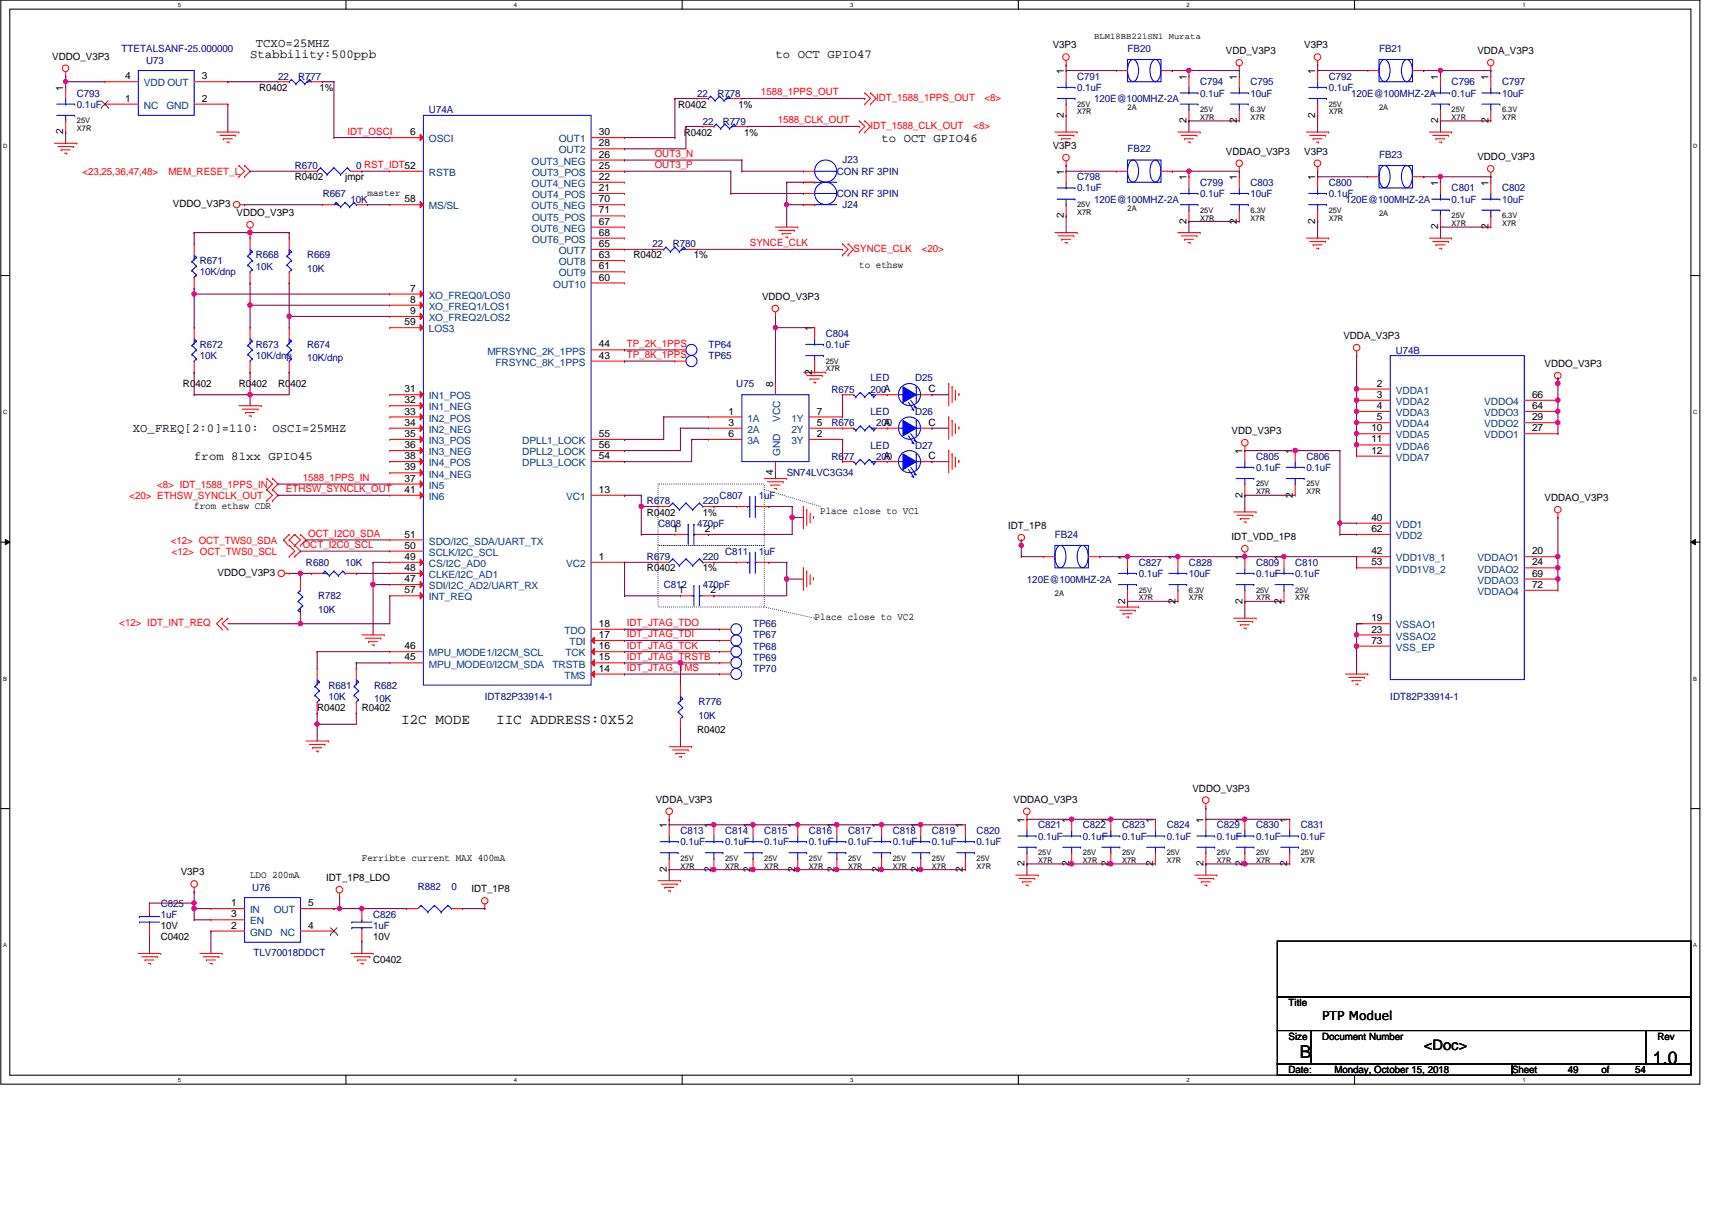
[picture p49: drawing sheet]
<svg xmlns="http://www.w3.org/2000/svg" width="420mm" height="297mm" viewBox="0 0 420 297" stroke-linecap="round" stroke-linejoin="round" font-family="sans-serif">
<defs><g id="words">
<g font-size="4.4">
<text x="319" y="259.6">B</text>
<text x="405.7" y="261.2">1.0</text>
</g>
<g font-size="3.6">
<text x="98.4" y="177.8">I2C MODE</text>
<text x="121.7" y="177.8">IIC ADDRESS:0X52</text>
<text x="349.4" y="257.8">&lt;Doc&gt;</text>
</g>
<g font-size="3">
<text x="62.8" y="11.5">TCXO=25MHZ</text>
<text x="61.4" y="14.3">Stabbility:500ppb</text>
<text x="190.3" y="14.3">to OCT GPIO47</text>
<text x="216.4" y="34.8">to OCT GPIO46</text>
<text x="32.6" y="106.2">XO_FREQ[2:0]=110:</text>
<text x="66.9" y="106.2">OSCI=25MHZ</text>
<text x="47.7" y="113">from 81xx GPIO45</text>
<text x="324.5" y="250.5">PTP Moduel</text>
</g>
<g font-size="2.5">
<text x="258.3" y="11.9">V3P3</text>
<text x="320.1" y="11.9">V3P3</text>
<text x="12.8" y="14.6">VDDO_V3P3</text>
<text x="300.9" y="13.3">VDD_V3P3</text>
<text x="362.6" y="13.3">VDDA_V3P3</text>
<text x="15.5" y="22.3" transform="rotate(-90 15.5 22.3)">1</text>
<text x="30.7" y="19.5">4</text>
<text x="49.6" y="19.5">3</text>
<text x="63.6" y="22.3">R0402</text>
<text x="78.4" y="22.3">1%</text>
<text x="261.1" y="18.2" transform="rotate(-90 261.1 18.2)">1</text>
<text x="291.2" y="19.6" transform="rotate(-90 291.2 19.6)">1</text>
<text x="303.6" y="19.6" transform="rotate(-90 303.6 19.6)">1</text>
<text x="322.8" y="18.2" transform="rotate(-90 322.8 18.2)">1</text>
<text x="352.9" y="19.6" transform="rotate(-90 352.9 19.6)">1</text>
<text x="365.3" y="19.6" transform="rotate(-90 365.3 19.6)">1</text>
<text x="30.7" y="25">1</text>
<text x="49.6" y="25">2</text>
<text x="166.4" y="26.4">R0402</text>
<text x="181.3" y="26.4">1%</text>
<text x="261.1" y="28.9" transform="rotate(-90 261.1 28.9)">2</text>
<text x="322.8" y="28.9" transform="rotate(-90 322.8 28.9)">2</text>
<text x="15.5" y="33" transform="rotate(-90 15.5 33)">2</text>
<text x="100.7" y="33.2">6</text>
<text x="147" y="33.2">30</text>
<text x="147" y="35.9">28</text>
<text x="167.8" y="33.3">R0402</text>
<text x="182.6" y="33.3">1%</text>
<text x="291.2" y="30.2" transform="rotate(-90 291.2 30.2)">2</text>
<text x="303.6" y="30.2" transform="rotate(-90 303.6 30.2)">2</text>
<text x="352.9" y="30.2" transform="rotate(-90 352.9 30.2)">2</text>
<text x="365.3" y="30.2" transform="rotate(-90 365.3 30.2)">2</text>
<text x="147" y="41.4">25</text>
<text x="147" y="38.7">26</text>
<text x="258.3" y="36.6">V3P3</text>
<text x="300.9" y="38">VDDAO_V3P3</text>
<text x="320.1" y="38">V3P3</text>
<text x="362.6" y="39.3">VDDO_V3P3</text>
<text x="72.3" y="44.3">R0402</text>
<text x="84.7" y="44.3">jmpr</text>
<text x="147" y="46.9">21</text>
<text x="147" y="44.2">22</text>
<text x="261.1" y="42.8" transform="rotate(-90 261.1 42.8)">1</text>
<text x="291.2" y="44.2" transform="rotate(-90 291.2 44.2)">1</text>
<text x="303.6" y="44.2" transform="rotate(-90 303.6 44.2)">1</text>
<text x="322.8" y="44.2" transform="rotate(-90 322.8 44.2)">1</text>
<text x="352.9" y="45.6" transform="rotate(-90 352.9 45.6)">1</text>
<text x="365.3" y="45.6" transform="rotate(-90 365.3 45.6)">1</text>
<text x="42.4" y="50.8">VDDO_V3P3</text>
<text x="58.1" y="53">VDDO_V3P3</text>
<text x="90.2" y="48.1">master</text>
<text x="99.3" y="49.7">58</text>
<text x="147" y="49.7">70</text>
<text x="147" y="52.4">71</text>
<text x="261.1" y="53.6" transform="rotate(-90 261.1 53.6)">2</text>
<text x="147" y="55.2">67</text>
<text x="147" y="57.9">68</text>
<text x="291.2" y="54.9" transform="rotate(-90 291.2 54.9)">2</text>
<text x="303.6" y="54.9" transform="rotate(-90 303.6 54.9)">2</text>
<text x="322.8" y="54.9" transform="rotate(-90 322.8 54.9)">2</text>
<text x="352.9" y="56.3" transform="rotate(-90 352.9 56.3)">2</text>
<text x="365.3" y="56.3" transform="rotate(-90 365.3 56.3)">2</text>
<text x="147" y="63.4">63</text>
<text x="147" y="60.6">65</text>
<text x="155.5" y="63.5">R0402</text>
<text x="170.3" y="63.5">1%</text>
<text x="210.9" y="65.9">to ethsw</text>
<text x="100.7" y="71.6">7</text>
<text x="147" y="66.1">61</text>
<text x="147" y="68.9">60</text>
<text x="100.7" y="74.3">8</text>
<text x="100.7" y="77.1">9</text>
<text x="187" y="73.6">VDDO_V3P3</text>
<text x="99.3" y="79.8">59</text>
<text x="199.3" y="81.3" transform="rotate(-90 199.3 81.3)">1</text>
<text x="329.7" y="83.2">VDDA_V3P3</text>
<text x="147" y="88.1">43</text>
<text x="147" y="85.3">44</text>
<text x="44.9" y="95">R0402</text>
<text x="58.6" y="95">R0402</text>
<text x="68.2" y="95">R0402</text>
<text x="189.7" y="95" transform="rotate(-90 189.7 95)">8</text>
<text x="199.3" y="91.9" transform="rotate(-90 199.3 91.9)">2</text>
<text x="337.9" y="94.9">2</text>
<text x="379" y="90.1">VDDO_V3P3</text>
<text x="99.3" y="96.3">31</text>
<text x="99.3" y="99">32</text>
<text x="99.3" y="101.8">33</text>
<text x="178.8" y="101.8">1</text>
<text x="200.4" y="101.8">7</text>
<text x="227.9" y="96.3">C</text>
<text x="337.9" y="97.7">3</text>
<text x="337.9" y="100.4">4</text>
<text x="376" y="100.4">64</text>
<text x="376" y="97.7">66</text>
<text x="99.3" y="104.5">34</text>
<text x="99.3" y="107.3">35</text>
<text x="147" y="107.3">55</text>
<text x="178.8" y="104.5">3</text>
<text x="178.8" y="107.3">6</text>
<text x="200.4" y="107.3">2</text>
<text x="200.4" y="104.5">5</text>
<text x="216.9" y="104.5">A</text>
<text x="227.9" y="104.5">C</text>
<text x="302.2" y="106.6">VDD_V3P3</text>
<text x="336.6" y="105.9">10</text>
<text x="337.9" y="103.2">5</text>
<text x="376" y="105.9">27</text>
<text x="376" y="103.2">29</text>
<text x="99.3" y="110">36</text>
<text x="99.3" y="112.7">38</text>
<text x="147" y="112.7">54</text>
<text x="147" y="110">56</text>
<text x="216.9" y="112.7">A</text>
<text x="227.9" y="112.7">C</text>
<text x="304.9" y="111.4" transform="rotate(-90 304.9 111.4)">1</text>
<text x="317.3" y="111.4" transform="rotate(-90 317.3 111.4)">1</text>
<text x="336.6" y="108.6">11</text>
<text x="336.6" y="111.4">12</text>
<text x="99.3" y="115.5">39</text>
<text x="99.3" y="118.2">37</text>
<text x="189.7" y="116.6" transform="rotate(-90 189.7 116.6)">4</text>
<text x="47.7" y="124.9">from ethsw CDR</text>
<text x="99.3" y="121">41</text>
<text x="147" y="121">13</text>
<text x="304.9" y="122.1" transform="rotate(-90 304.9 122.1)">2</text>
<text x="317.3" y="122.1" transform="rotate(-90 317.3 122.1)">2</text>
<text x="379" y="123">VDDAO_V3P3</text>
<text x="99.3" y="132">51</text>
<text x="158.8" y="126.6">R0402</text>
<text x="165.1" y="130.6">1</text>
<text x="172.5" y="126.6">1%</text>
<text x="173" y="130.6">2</text>
<text x="201.3" y="126.3">Place close to VC1</text>
<text x="247.4" y="129.8">IDT_1P8</text>
<text x="336.6" y="127.8">40</text>
<text x="336.6" y="130.6">62</text>
<text x="99.3" y="137.5">49</text>
<text x="99.3" y="134.7">50</text>
<text x="147" y="137.5">1</text>
<text x="276.1" y="137.5" transform="rotate(-90 276.1 137.5)">1</text>
<text x="288.5" y="137.5" transform="rotate(-90 288.5 137.5)">1</text>
<text x="302.2" y="132.6">IDT_VDD_1P8</text>
<text x="304.9" y="137.5" transform="rotate(-90 304.9 137.5)">1</text>
<text x="314.5" y="137.5" transform="rotate(-90 314.5 137.5)">1</text>
<text x="336.6" y="136.1">42</text>
<text x="376" y="136.1">20</text>
<text x="53.4" y="141.4">VDDO_V3P3</text>
<text x="99.3" y="142.9">47</text>
<text x="99.3" y="140.2">48</text>
<text x="158.8" y="140.3">R0402</text>
<text x="172.5" y="140.3">1%</text>
<text x="336.6" y="138.8">53</text>
<text x="376" y="141.6">69</text>
<text x="376" y="138.8">24</text>
<text x="99.3" y="145.7">57</text>
<text x="166.5" y="145.7">1</text>
<text x="174.4" y="145.7">2</text>
<text x="276.1" y="148.2" transform="rotate(-90 276.1 148.2)">2</text>
<text x="288.5" y="148.2" transform="rotate(-90 288.5 148.2)">2</text>
<text x="304.9" y="148.2" transform="rotate(-90 304.9 148.2)">2</text>
<text x="314.5" y="148.2" transform="rotate(-90 314.5 148.2)">2</text>
<text x="376" y="144.3">72</text>
<text x="147" y="153.9">18</text>
<text x="199.9" y="152.3">Place close to VC2</text>
<text x="336.6" y="152.5">19</text>
<text x="336.6" y="155.3">23</text>
<text x="99.3" y="159.4">46</text>
<text x="147" y="159.4">16</text>
<text x="147" y="156.6">17</text>
<text x="336.6" y="158">73</text>
<text x="99.3" y="162.1">45</text>
<text x="147" y="164.9">14</text>
<text x="147" y="162.1">15</text>
<text x="77.8" y="174.6">R0402</text>
<text x="88.8" y="174.6">R0402</text>
<text x="171.1" y="180">R0402</text>
<text x="160.9" y="197.1">VDDA_V3P3</text>
<text x="248.7" y="197.1">VDDAO_V3P3</text>
<text x="292.6" y="194.3">VDDO_V3P3</text>
<text x="163.6" y="203.3" transform="rotate(-90 163.6 203.3)">1</text>
<text x="174.6" y="203.3" transform="rotate(-90 174.6 203.3)">1</text>
<text x="184.2" y="203.3" transform="rotate(-90 184.2 203.3)">1</text>
<text x="195.2" y="203.3" transform="rotate(-90 195.2 203.3)">1</text>
<text x="204.8" y="203.3" transform="rotate(-90 204.8 203.3)">1</text>
<text x="215.8" y="203.3" transform="rotate(-90 215.8 203.3)">1</text>
<text x="225.4" y="203.3" transform="rotate(-90 225.4 203.3)">1</text>
<text x="236.3" y="203.3" transform="rotate(-90 236.3 203.3)">1</text>
<text x="251.4" y="202" transform="rotate(-90 251.4 202)">1</text>
<text x="262.4" y="202" transform="rotate(-90 262.4 202)">1</text>
<text x="272" y="202" transform="rotate(-90 272 202)">1</text>
<text x="283" y="202" transform="rotate(-90 283 202)">1</text>
<text x="295.3" y="202" transform="rotate(-90 295.3 202)">1</text>
<text x="304.9" y="202" transform="rotate(-90 304.9 202)">1</text>
<text x="315.9" y="202" transform="rotate(-90 315.9 202)">1</text>
<text x="44.4" y="214.9">V3P3</text>
<text x="61.4" y="215.4">LDO 200mA</text>
<text x="88.8" y="211.3">Ferribte current MAX 400mA</text>
<text x="163.6" y="214" transform="rotate(-90 163.6 214)">2</text>
<text x="174.6" y="214" transform="rotate(-90 174.6 214)">2</text>
<text x="184.2" y="214" transform="rotate(-90 184.2 214)">2</text>
<text x="195.2" y="214" transform="rotate(-90 195.2 214)">2</text>
<text x="204.8" y="214" transform="rotate(-90 204.8 214)">2</text>
<text x="215.8" y="214" transform="rotate(-90 215.8 214)">2</text>
<text x="225.4" y="214" transform="rotate(-90 225.4 214)">2</text>
<text x="236.3" y="214" transform="rotate(-90 236.3 214)">2</text>
<text x="251.4" y="212.6" transform="rotate(-90 251.4 212.6)">2</text>
<text x="262.4" y="212.6" transform="rotate(-90 262.4 212.6)">2</text>
<text x="272" y="212.6" transform="rotate(-90 272 212.6)">2</text>
<text x="283" y="212.6" transform="rotate(-90 283 212.6)">2</text>
<text x="295.3" y="212.6" transform="rotate(-90 295.3 212.6)">2</text>
<text x="304.9" y="212.6" transform="rotate(-90 304.9 212.6)">2</text>
<text x="315.9" y="212.6" transform="rotate(-90 315.9 212.6)">2</text>
<text x="80" y="216.3">IDT_1P8_LDO</text>
<text x="115.7" y="219">IDT_1P8</text>
<text x="56.8" y="222.5">1</text>
<text x="56.8" y="228">2</text>
<text x="56.8" y="225.2">3</text>
<text x="75.6" y="228">4</text>
<text x="75.6" y="222.5">5</text>
<text x="39.4" y="228">10V</text>
<text x="39.4" y="230.8">C0402</text>
<text x="91.6" y="230.8">10V</text>
<text x="91.6" y="236.3">C0402</text>
<text x="316.2" y="247">Title</text>
<text x="316.2" y="255.2">Size</text>
<text x="324.5" y="255.2">Document Number</text>
<text x="406.8" y="255.2">Rev</text>
<text x="316.2" y="263.4">Date:</text>
<text x="327.5" y="263.4">Monday, October 15, 2018</text>
<text x="371.1" y="263.4">Sheet</text>
<text x="384.8" y="263.4">49</text>
<text x="393.1" y="263.4">of</text>
<text x="401.3" y="263.4">54</text>
</g>
<g font-size="2.5" fill="#000080">
<text x="29.8" y="12.7">TTETALSANF-25.000000</text>
<text x="35.9" y="15.7">U73</text>
<text x="276.7" y="12.7">FB20</text>
<text x="338.4" y="12.7">FB21</text>
<text x="18.9" y="23.7">C793</text>
<text x="68.2" y="19.6">22</text>
<text x="73.2" y="19.6">R777</text>
<text x="171.1" y="23.7">22</text>
<text x="176.1" y="23.7">R778</text>
<text x="264.4" y="22.3">0.1uF</text>
<text x="264.4" y="19.6">C791</text>
<text x="294.5" y="23.7">0.1uF</text>
<text x="294.5" y="21">C794</text>
<text x="306.9" y="23.7">10uF</text>
<text x="306.9" y="21">C795</text>
<text x="326.1" y="22.3">0.1uF</text>
<text x="326.1" y="19.6">C792</text>
<text x="331.6" y="23.7">120E@100MHZ-2A</text>
<text x="356.3" y="23.7">0.1uF</text>
<text x="356.3" y="21">C796</text>
<text x="368.6" y="23.7">10uF</text>
<text x="368.6" y="21">C797</text>
<text x="18.9" y="26.4">0.1uF</text>
<text x="105.3" y="27.8">U74A</text>
<text x="268.5" y="25.1">120E@100MHZ-2A</text>
<text x="172.5" y="30.6">22</text>
<text x="177.4" y="30.6">R779</text>
<text x="72.3" y="41.5">R670</text>
<text x="87.4" y="41.5">0 RST_IDT52</text>
<text x="206.8" y="40.1">J23</text>
<text x="276.7" y="37.4">FB22</text>
<text x="338.4" y="38.8">FB23</text>
<text x="205.4" y="42.9">CON RF 3PIN</text>
<text x="264.4" y="47">0.1uF</text>
<text x="264.4" y="44.3">C798</text>
<text x="294.5" y="45.6">C799</text>
<text x="306.9" y="45.6">C803</text>
<text x="326.1" y="45.6">C800</text>
<text x="356.3" y="47">C801</text>
<text x="368.6" y="47">C802</text>
<text x="79.2" y="48.4">R667</text>
<text x="86.1" y="49.7">10K</text>
<text x="205.4" y="48.4">CON RF 3PIN</text>
<text x="206.8" y="51.1">J24</text>
<text x="268.5" y="49.7">120E@100MHZ-2A</text>
<text x="294.5" y="48.4">0.1uF</text>
<text x="306.9" y="48.4">10uF</text>
<text x="326.1" y="48.4">0.1uF</text>
<text x="330.2" y="49.7">120E@100MHZ-2A</text>
<text x="356.3" y="49.7">0.1uF</text>
<text x="368.6" y="49.7">10uF</text>
<text x="49.1" y="64.9">R671</text>
<text x="62.8" y="63.5">R668</text>
<text x="75.4" y="63.5">R669</text>
<text x="160.1" y="60.7">22</text>
<text x="165.1" y="60.7">R780</text>
<text x="49.1" y="67.6">10K/dnp</text>
<text x="62.8" y="66.2">10K</text>
<text x="75.4" y="66.8">10K</text>
<text x="202.6" y="82.7">C804</text>
<text x="49.1" y="85.4">R672</text>
<text x="49.1" y="88.1">10K</text>
<text x="62.8" y="85.4">R673</text>
<text x="62.8" y="88.1">10K/dnp</text>
<text x="75.4" y="85.4">R674</text>
<text x="75.4" y="88.7">10K/dnp</text>
<text x="173.9" y="85.4">TP64</text>
<text x="173.9" y="88.1">TP65</text>
<text x="202.6" y="85.4">0.1uF</text>
<text x="342.5" y="86.8">U74B</text>
<text x="180.7" y="95">U75</text>
<text x="213.6" y="93.6">LED</text>
<text x="224.6" y="93.6">D25</text>
<text x="204" y="96.4">R675</text>
<text x="213.6" y="96.4">200A</text>
<text x="213.6" y="101.9">LED</text>
<text x="224.6" y="101.9">D26</text>
<text x="204" y="104.6">R676</text>
<text x="215" y="104.6">200</text>
<text x="204" y="112.9">R677</text>
<text x="213.6" y="110.1">LED</text>
<text x="215" y="112.9">200</text>
<text x="224.6" y="110.1">D27</text>
<text x="308.3" y="112.9">C805</text>
<text x="320.6" y="112.9">C806</text>
<text x="193.1" y="117">SN74LVC3G34</text>
<text x="308.3" y="115.6">0.1uF</text>
<text x="320.6" y="115.6">0.1uF</text>
<text x="158.8" y="123.8">R678</text>
<text x="172.5" y="123.8">220</text>
<text x="176.6" y="122.4">C807</text>
<text x="186.2" y="122.4">1uF</text>
<text x="161.5" y="129.3">C808</text>
<text x="171.1" y="129.3">470pF</text>
<text x="158.8" y="137.5">R679</text>
<text x="172.5" y="137.5">220</text>
<text x="178" y="136.1">C811</text>
<text x="186.2" y="136.1">1uF</text>
<text x="258.9" y="132">FB24</text>
<text x="75.1" y="138.9">R680</text>
<text x="84.7" y="138.9">10K</text>
<text x="252" y="143">120E@100MHZ-2A</text>
<text x="279.5" y="141.6">0.1uF</text>
<text x="279.5" y="138.9">C827</text>
<text x="291.8" y="141.6">10uF</text>
<text x="291.8" y="138.9">C828</text>
<text x="308.3" y="141.6">0.1uF</text>
<text x="308.3" y="138.9">C809</text>
<text x="317.9" y="141.6">0.1uF</text>
<text x="317.9" y="138.9">C810</text>
<text x="78.1" y="147.2">R782</text>
<text x="162.9" y="144.4">C812</text>
<text x="172.5" y="144.4">470pF</text>
<text x="78.1" y="150.4">10K</text>
<text x="184.8" y="154">TP66</text>
<text x="184.8" y="156.7">TP67</text>
<text x="184.8" y="159.5">TP68</text>
<text x="184.8" y="162.2">TP69</text>
<text x="184.8" y="165">TP70</text>
<text x="80.6" y="169.1">R681</text>
<text x="80.6" y="171.8">10K</text>
<text x="91.8" y="169.1">R682</text>
<text x="91.8" y="172.4">10K</text>
<text x="119" y="171.8">IDT82P33914-1</text>
<text x="171.4" y="173.2">R776</text>
<text x="341.2" y="171.8">IDT82P33914-1</text>
<text x="171.4" y="176.5">10K</text>
<text x="254.8" y="203.4">C821</text>
<text x="265.8" y="203.4">C822</text>
<text x="275.4" y="203.4">C823</text>
<text x="286.3" y="203.4">C824</text>
<text x="298.7" y="203.4">C829</text>
<text x="308.3" y="203.4">C830</text>
<text x="319.2" y="203.4">C831</text>
<text x="167" y="207.5">0.1uF</text>
<text x="167" y="204.7">C813</text>
<text x="178" y="207.5">0.1uF</text>
<text x="178" y="204.7">C814</text>
<text x="187.6" y="207.5">0.1uF</text>
<text x="187.6" y="204.7">C815</text>
<text x="198.5" y="207.5">0.1uF</text>
<text x="198.5" y="204.7">C816</text>
<text x="208.1" y="207.5">0.1uF</text>
<text x="208.1" y="204.7">C817</text>
<text x="219.1" y="207.5">0.1uF</text>
<text x="219.1" y="204.7">C818</text>
<text x="228.7" y="207.5">0.1uF</text>
<text x="228.7" y="204.7">C819</text>
<text x="239.7" y="207.5">0.1uF</text>
<text x="239.7" y="204.7">C820</text>
<text x="254.8" y="206.1">0.1uF</text>
<text x="265.8" y="206.1">0.1uF</text>
<text x="275.4" y="206.1">0.1uF</text>
<text x="286.3" y="206.1">0.1uF</text>
<text x="298.7" y="206.1">0.1uF</text>
<text x="308.3" y="206.1">0.1uF</text>
<text x="319.2" y="206.1">0.1uF</text>
<text x="61.9" y="218.7">U76</text>
<text x="102.5" y="218.4">R882</text>
<text x="110.8" y="218.4">0</text>
<text x="39.4" y="222.6">C825</text>
<text x="39.4" y="225.3">1uF</text>
<text x="91.6" y="225.3">C826</text>
<text x="91.6" y="228">1uF</text>
<text x="62.2" y="234.7">TLV70018DDCT</text>
</g>
<g font-size="2.5" fill="#004080">
<text x="35.3" y="21.2">VDD OUT</text>
<text x="35.3" y="26.7">NC</text>
<text x="40.8" y="26.7">GND</text>
<text x="105.3" y="34.9">OSCI</text>
<text x="137.1" y="34.9">OUT1</text>
<text x="130.5" y="40.4">OUT3_NEG</text>
<text x="137.1" y="37.7">OUT2</text>
<text x="105.3" y="43.2">RSTB</text>
<text x="130.5" y="45.9">OUT4_NEG</text>
<text x="130.6" y="43.2">OUT3_POS</text>
<text x="105.3" y="51.4">MS/SL</text>
<text x="130.5" y="51.4">OUT5_NEG</text>
<text x="130.6" y="48.6">OUT4_POS</text>
<text x="130.5" y="56.9">OUT6_NEG</text>
<text x="130.6" y="59.6">OUT6_POS</text>
<text x="130.6" y="54.1">OUT5_POS</text>
<text x="137.1" y="65.1">OUT8</text>
<text x="137.1" y="62.4">OUT7</text>
<text x="135.8" y="70.6">OUT10</text>
<text x="137.1" y="67.9">OUT9</text>
<text x="105.3" y="73.3">XO_FREQ0/LOS0</text>
<text x="105.3" y="76.1">XO_FREQ1/LOS1</text>
<text x="105.3" y="81.6">LOS3</text>
<text x="105.3" y="78.8">XO_FREQ2/LOS2</text>
<text x="119.6" y="87">MFRSYNC_2K_1PPS</text>
<text x="121.6" y="89.8">FRSYNC_8K_1PPS</text>
<text x="105.3" y="98">IN1_POS</text>
<text x="105.3" y="100.8">IN1_NEG</text>
<text x="342.5" y="96.6">VDDA1</text>
<text x="342.5" y="99.4">VDDA2</text>
<text x="364.3" y="99.4">VDDO4</text>
<text x="105.3" y="103.5">IN2_POS</text>
<text x="105.3" y="106.3">IN2_NEG</text>
<text x="183.4" y="103.5">1A</text>
<text x="183.4" y="106.3">2A</text>
<text x="191.5" y="103.5" transform="rotate(-90 191.5 103.5)">VCC</text>
<text x="194.2" y="106.3">2Y</text>
<text x="194.2" y="103.5">1Y</text>
<text x="342.5" y="102.2">VDDA3</text>
<text x="342.5" y="104.9">VDDA4</text>
<text x="342.5" y="107.6">VDDA5</text>
<text x="364.3" y="107.6">VDDO1</text>
<text x="364.3" y="104.9">VDDO2</text>
<text x="364.3" y="102.2">VDDO3</text>
<text x="105.3" y="109">IN3_POS</text>
<text x="105.3" y="111.8">IN3_NEG</text>
<text x="128.2" y="109">DPLL1_LOCK</text>
<text x="128.2" y="111.8">DPLL2_LOCK</text>
<text x="183.4" y="109">3A</text>
<text x="191.5" y="112" transform="rotate(-90 191.5 112)">GND</text>
<text x="194.2" y="109">3Y</text>
<text x="342.5" y="110.4">VDDA6</text>
<text x="342.5" y="113.1">VDDA7</text>
<text x="105.3" y="114.5">IN4_POS</text>
<text x="105.3" y="117.2">IN4_NEG</text>
<text x="105.3" y="120">IN5</text>
<text x="128.2" y="114.5">DPLL3_LOCK</text>
<text x="105.3" y="122.7">IN6</text>
<text x="138.9" y="122.7">VC1</text>
<text x="342.5" y="129.6">VDD1</text>
<text x="105.3" y="136.4">SCLK/I2C_SCL</text>
<text x="105.3" y="133.7">SDO/I2C_SDA/UART_TX</text>
<text x="342.5" y="132.3">VDD2</text>
<text x="342.5" y="137.8">VDD1V8_1</text>
<text x="362.6" y="137.8">VDDAO1</text>
<text x="105.3" y="141.9">CLKE/I2C_AD1</text>
<text x="105.3" y="139.2">CS/I2C_AD0</text>
<text x="138.9" y="139.2">VC2</text>
<text x="342.5" y="140.5">VDD1V8_2</text>
<text x="362.6" y="143.3">VDDAO3</text>
<text x="362.6" y="140.5">VDDAO2</text>
<text x="105.3" y="144.7">SDI/I2C_AD2/UART_RX</text>
<text x="105.3" y="147.4">INT_REQ</text>
<text x="362.6" y="146">VDDAO4</text>
<text x="138.5" y="155.6">TDO</text>
<text x="342.5" y="154.3">VSSAO1</text>
<text x="105.3" y="161.1">MPU_MODE1/I2CM_SCL</text>
<text x="138.8" y="161.1">TCK</text>
<text x="139.8" y="158.4">TDI</text>
<text x="342.5" y="157">VSSAO2</text>
<text x="342.5" y="159.8">VSS_EP</text>
<text x="105.3" y="163.9">MPU_MODE0/I2CM_SDA</text>
<text x="135.6" y="163.9">TRSTB</text>
<text x="138.5" y="166.6">TMS</text>
<text x="61.4" y="224.2">IN</text>
<text x="61.4" y="226.9">EN</text>
<text x="67.2" y="224.2">OUT</text>
<text x="61.4" y="229.7">GND</text>
<text x="68.8" y="229.7">NC</text>
</g>
<g font-size="2.5" fill="#f00">
<text x="186.8" y="23.4">1588_1PPS_OUT</text>
<text x="215" y="24.8">IDT_1588_1PPS_OUT</text>
<text x="241.6" y="24.8">&lt;8&gt;</text>
<text x="85.2" y="33">IDT_OSCI</text>
<text x="190.9" y="30.3">1588_CLK_OUT</text>
<text x="213.6" y="31.7">IDT_1588_CLK_OUT</text>
<text x="238.9" y="31.7">&lt;8&gt;</text>
<text x="160.7" y="38.5">OUT3_N</text>
<text x="160.7" y="41.3">OUT3_P</text>
<text x="20.2" y="42.9">&lt;23,25,36,47,48&gt;</text>
<text x="41.3" y="42.9">MEM_RESET_L</text>
<text x="184" y="60.5">SYNCE_CLK</text>
<text x="209.5" y="61.8">SYNCE_CLK</text>
<text x="226.3" y="61.8">&lt;20&gt;</text>
<text x="153.8" y="85.1">TP_2K_1PPS</text>
<text x="153.8" y="87.9">TP_8K_1PPS</text>
<text x="38.6" y="119.7">&lt;8&gt; IDT_1588_1PPS_IN</text>
<text x="74.3" y="118.1">1588_1PPS_IN</text>
<text x="31.7" y="122.4">&lt;20&gt; ETHSW_SYNCLK_OUT</text>
<text x="70.2" y="120.8">ETHSW_SYNCLK_OUT</text>
<text x="75.6" y="131.8">OCT_I2C0_SDA</text>
<text x="41.9" y="133.4">&lt;12&gt; OCT_TWS0_SDA</text>
<text x="42.2" y="136.1">&lt;12&gt; OCT_TWS0_SCL</text>
<text x="74.3" y="134.5">OCT_I2C0_SCL</text>
<text x="29.3" y="153.7">&lt;12&gt; IDT_INT_REQ</text>
<text x="153.8" y="153.7">IDT_JTAG_TDO</text>
<text x="153.8" y="156.5">IDT_JTAG_TDI</text>
<text x="153.8" y="159.2">IDT_JTAG_TCK</text>
<text x="153.8" y="162">IDT_JTAG_TRSTB</text>
<text x="153.8" y="164.7">IDT_JTAG_TMS</text>
</g>
<text font-size="2.2" x="268.5" y="9.5">BLM18BB221SN1 Murata</text>
<g font-size="1.9">
<text x="264.4" y="28.1">X7R</text>
<text x="264.4" y="26.2">25V</text>
<text x="276.7" y="27">2A</text>
<text x="294.5" y="29.5">X7R</text>
<text x="294.5" y="27.5">25V</text>
<text x="306.9" y="29.5">X7R</text>
<text x="306.9" y="27.5">6.3V</text>
<text x="326.1" y="28.1">X7R</text>
<text x="326.1" y="26.2">25V</text>
<text x="338.4" y="27">2A</text>
<text x="356.3" y="29.5">X7R</text>
<text x="356.3" y="27.5">25V</text>
<text x="368.6" y="29.5">X7R</text>
<text x="368.6" y="27.5">6.3V</text>
<text x="18.9" y="32.2">X7R</text>
<text x="18.9" y="30.3">25V</text>
<text x="264.4" y="52.7">X7R</text>
<text x="264.4" y="50.8">25V</text>
<text x="276.7" y="51.7">2A</text>
<text x="294.5" y="52.2">25V</text>
<text x="306.9" y="52.2">6.3V</text>
<text x="326.1" y="52.2">25V</text>
<text x="338.4" y="53">2A</text>
<text x="356.3" y="53.6">25V</text>
<text x="368.6" y="53.6">6.3V</text>
<text x="294.5" y="54.1">X7R</text>
<text x="306.9" y="54.1">X7R</text>
<text x="326.1" y="54.1">X7R</text>
<text x="356.3" y="55.5">X7R</text>
<text x="368.6" y="55.5">X7R</text>
<text x="202.6" y="89.2">25V</text>
<text x="202.6" y="91.2">X7R</text>
<text x="308.3" y="119.4">25V</text>
<text x="320.6" y="119.4">25V</text>
<text x="308.3" y="121.3">X7R</text>
<text x="320.6" y="121.3">X7R</text>
<text x="258.9" y="146.3">2A</text>
<text x="279.5" y="147.4">X7R</text>
<text x="279.5" y="145.5">25V</text>
<text x="291.8" y="147.4">X7R</text>
<text x="291.8" y="145.5">6.3V</text>
<text x="308.3" y="147.4">X7R</text>
<text x="308.3" y="145.5">25V</text>
<text x="317.9" y="147.4">X7R</text>
<text x="317.9" y="145.5">25V</text>
<text x="254.8" y="209.9">25V</text>
<text x="265.8" y="209.9">25V</text>
<text x="275.4" y="209.9">25V</text>
<text x="286.3" y="209.9">25V</text>
<text x="298.7" y="209.9">25V</text>
<text x="308.3" y="209.9">25V</text>
<text x="319.2" y="209.9">25V</text>
<text x="167" y="213.2">X7R</text>
<text x="167" y="211.3">25V</text>
<text x="178" y="213.2">X7R</text>
<text x="178" y="211.3">25V</text>
<text x="187.6" y="213.2">X7R</text>
<text x="187.6" y="211.3">25V</text>
<text x="198.5" y="213.2">X7R</text>
<text x="198.5" y="211.3">25V</text>
<text x="208.1" y="213.2">X7R</text>
<text x="208.1" y="211.3">25V</text>
<text x="219.1" y="213.2">X7R</text>
<text x="219.1" y="211.3">25V</text>
<text x="228.7" y="213.2">X7R</text>
<text x="228.7" y="211.3">25V</text>
<text x="239.7" y="213.2">X7R</text>
<text x="239.7" y="211.3">25V</text>
<text x="254.8" y="211.9">X7R</text>
<text x="265.8" y="211.9">X7R</text>
<text x="275.4" y="211.9">X7R</text>
<text x="286.3" y="211.9">X7R</text>
<text x="298.7" y="211.9">X7R</text>
<text x="308.3" y="211.9">X7R</text>
<text x="319.2" y="211.9">X7R</text>
</g>
<g font-size="1.4">
<text x="43.6" y="1.7">5</text>
<text x="126.1" y="1.7">4</text>
<text x="208.6" y="1.7">3</text>
<text x="291.2" y="1.7">2</text>
<text x="373.7" y="1.7">1</text>
<text x=".8" y="36.3">D</text>
<text x="415.5" y="36.3">D</text>
<text x=".8" y="101.7">C</text>
<text x="415.5" y="101.7">C</text>
<text x=".8" y="167.1">B</text>
<text x="415.5" y="167.1">B</text>
<text x=".8" y="232.5">A</text>
<text x="415.5" y="232.5">A</text>
<text x="43.6" y="265.6">5</text>
<text x="126.1" y="265.6">4</text>
<text x="208.6" y="265.6">3</text>
<text x="291.2" y="265.6">2</text>
<text x="373.7" y="265.6">1</text>
</g>
</g></defs>
<path d="M.2 0h417v266.1h-417zM2.4 2.2h412.6v261.7h-412.6z" fill="none" stroke="#000" stroke-width=".25"/>
<g fill="#fff">
<path d="M43.6 .3h.8v1.7h-.8z"/>
<path d="M43.6 264.2h.8v1.7h-.8z"/>
</g>
<path d="M84.9 0v2.2M84.9 263.9v2.2" fill="none" stroke="#000" stroke-width=".25"/>
<g fill="#fff">
<path d="M126.1 .3h.8v1.7h-.8z"/>
<path d="M126.1 264.2h.8v1.7h-.8z"/>
</g>
<path d="M167.4 0v2.2M167.4 263.9v2.2" fill="none" stroke="#000" stroke-width=".25"/>
<g fill="#fff">
<path d="M208.6 .3h.9v1.7h-.9z"/>
<path d="M208.6 264.2h.9v1.7h-.9z"/>
</g>
<path d="M249.9 0v2.2M249.9 263.9v2.2" fill="none" stroke="#000" stroke-width=".25"/>
<g fill="#fff">
<path d="M291.2 .3h.8v1.7h-.8z"/>
<path d="M291.2 264.2h.8v1.7h-.8z"/>
</g>
<path d="M332.4 0v2.2M332.4 263.9v2.2" fill="none" stroke="#000" stroke-width=".25"/>
<g fill="#fff">
<path d="M373.7 .3h.8v1.7h-.8z"/>
<path d="M373.7 264.2h.8v1.7h-.8z"/>
<path d="M.8 34.9h1v1.7h-1z"/>
<path d="M415.5 34.9h1.1v1.7h-1.1z"/>
<path d="M.8 100.3h1v1.7h-1z"/>
<path d="M415.5 100.3h1.1v1.7h-1.1z"/>
</g>
<path d="M.2 67.6h2.2M415 67.6h2.2" fill="none" stroke="#000" stroke-width=".25"/>
<g fill="#fff">
<path d="M.8 165.8h.9v1.6h-.9z"/>
<path d="M415.5 165.8h1v1.6h-1z"/>
</g>
<path d="M.2 133.1h2.2M1.3 132.4l1.1 .7-1.1 .6zM415 133.1l1.1-.7v1.3zM415 133.1h2.2" fill="none" stroke="#000" stroke-width=".25"/>
<path d="M1.3 132.4l1.1 .7-1.1 .6zM415 133.1l1.1-.7v1.3z" fill="#000"/>
<g fill="#fff">
<path d="M.8 231.2h.9v1.6h-.9z"/>
<path d="M415.5 231.2h1v1.6h-1z"/>
</g>
<path d="M.2 198.5h2.2M415 198.5h2.2M313.5 231h101.5v13.7h-101.5zM313.5 244.7h101.5v8.3h-101.5zM313.5 253h8.2v8.2h-8.2zM321.7 253h82.3v8.2h-82.3zM404 253h11v8.2h-11zM313.5 261.2h57.6v2.7h-57.6zM371.1 261.2h43.9v2.7h-43.9z" fill="none" stroke="#000" stroke-width=".25"/>
<path d="M161.5 118.8h26.1v15.1h-26.1zM161.5 133.9h26.1v15.1h-26.1zM187.6 120.2l13.7 4.1M201.3 124.3h.1M187.6 149l12.3 2.8M199.9 151.8h.1" fill="none" stroke="#000" stroke-width=".25" stroke-dasharray="0 .5"/>
<g fill="none" stroke="#f00" stroke-width=".25">
<path d="M16.1 18.7h.1M16.1 17.6v1.1M261.7 16h.1M261.7 14.9v1.1M291.8 18.7h.1M291.8 18.7v2.8M304.2 17.3h.1M304.2 16.2v1.1M323.4 16h.1M323.4 14.9v1.1M365.9 17.3h.1M365.9 16.2v1.1"/>
<path d="M13.4 35.2h5.5M14.2 36h3.8M15 36.8h.1M15 36.8h2.2M15.9 37.6h.5M16.4 37.6h.1M18 36h.1M18.9 35.2h.1M53.2 32.4h5.4M54 33.2h3.8M54.8 34.1h.1M54.8 34.1h2.2"/>
<path d="M55.6 34.9h.6M56.2 34.9h.1M57.8 33.2h.1M58.6 32.4h.1M210.9 32.4h.1M210.9 29.7h.1M210.9 29.7l1.3 1.3-1.3 1.4M212.2 32.4h.1M212.2 29.7h.1M212.2 25.6h.1M212.2 22.8h.1M212.2 29.7l1.4 1.3-1.4 1.4"/>
<path d="M212.2 22.8l1.4 1.4-1.4 1.4M213.6 25.6h.1M213.6 22.8h.1M213.6 22.8l1.4 1.4-1.4 1.4M258.9 32.4h5.5M259.7 33.2h3.9M260.6 34.1h.1M260.6 34.1h2.2M261.4 34.9h.5M261.7 39.5v1.1M261.9 34.9h.1M263.6 33.2h.1"/>
<path d="M264.4 32.4h.1M289.1 32.4h5.4M289.9 33.2h3.8M290.7 34.1h.1M290.7 34.1h2.2M291.5 34.9h.6M291.8 29.7h.1M291.8 26.9v2.8M292.1 34.9h.1M293.7 33.2h.1M294.5 32.4h.1M320.6 32.4h5.5"/>
<path d="M321.4 33.2h3.9M322.3 34.1h.1M322.3 34.1h2.2M323.1 34.9h.5M323.6 34.9h.1M325.3 33.2h.1M326.1 32.4h.1M350.8 32.4h5.5M351.6 33.2h3.9M352.4 34.1h.1M352.4 34.1h2.2M353.3 34.9h.5"/>
<path d="M353.8 34.9h.1M355.5 33.2h.1M356.3 32.4h.1M58.6 40.6h.1M58.6 43.4h.1M58.6 40.6l1.4 1.4-1.4 1.4M58.9 50.2h1.1M60 50.2h.1M60 43.4h.1M60 40.6h.1M60 40.6l1.4 1.4-1.4 1.4M61.4 57.1h.1"/>
<path d="M61.4 56v1.1M190.3 55.8h5.5M191.1 56.6h3.9M192 57.4h.1M192 57.4h2.2M192.8 58.2h.5M193.3 58.2h.1M195 56.6h.1M195.8 55.8h.1M206.8 59.9h.1M206.8 59.9l1.3 1.3-1.3 1.4M208.1 59.9h.1"/>
<path d="M208.1 59.9l1.4 1.3-1.4 1.4M258.9 57.1h5.5M259.7 57.9h3.9M260.6 58.8h.1M260.6 58.8h2.2M261.4 59.6h.5M261.7 40.6h.1M261.9 59.6h.1M263.6 57.9h.1M264.4 57.1h.1M289.1 57.1h5.4M289.9 57.9h3.8"/>
<path d="M290.7 58.8h.1M290.7 58.8h2.2M291.5 59.6h.6M292.1 59.6h.1M293.7 57.9h.1M294.5 57.1h.1M304.2 42h.1M304.2 40.9v1.1M320.6 58.5h5.5M321.4 59.3h3.9M323.4 42h.1M323.4 40.9v1.1"/>
<path d="M325.3 59.3h.1M326.1 58.5h.1M350.8 58.5h5.5M351.6 59.3h3.9M355.5 59.3h.1M356.3 58.5h.1M365.9 43.4h.1M365.9 42.3v1.1M190.3 77.7h.1M190.3 76.6v1.1M206.8 62.6h.1M208.1 62.6h.1"/>
<path d="M322.3 60.1h.1M322.3 60.1h2.2M323.1 61h.5M323.6 61h.1M352.4 60.1h.1M352.4 60.1h2.2M353.3 61h.5M353.8 61h.1M58.6 99.6h5.5M64.1 99.6h.1M197.2 91.4h5.4M198 92.2h3.8"/>
<path d="M198.8 93h.1M198.8 93h2.2M199.6 93.9h.6M200.2 93.9h.1M201.8 92.2h.1M202.6 91.4h.1M232.8 94.1h.1M232.8 94.1v5.5M233.7 95h.1M233.7 95v3.8M234.5 98h.1M234.5 95.8v2.2"/>
<path d="M235.3 96.6h.1M235.3 96.6v.6M332.9 87.3h.1M332.9 95.5h.1M332.9 98.3h.1M332.9 86.2v1.1M332.9 95.5h8.3M332.9 98.3h8.3M374.1 98.3h8.2M382.3 94.1h.1M382.3 98.3h.1M382.3 93v1.1"/>
<path d="M59.5 100.5h3.8M60.3 101.3h.1M60.3 101.3h2.2M61.1 102.1h.6M61.7 102.1h.1M63.3 100.5h.1M65.5 117.5h.1M65.5 117.5l1.4 1.3-1.4 1.4M66.9 117.5h.1M66.9 117.5l1.3 1.3-1.3 1.4M187.6 117.5h5.5M188.4 118.3h3.8"/>
<path d="M189.2 119.1h.1M189.2 119.1h2.2M190 119.9h.6M190.6 119.9h.1M192.2 118.3h.1M193.1 117.5h.1M232.8 102.4h.1M232.8 110.6h.1M232.8 102.4v5.5M232.8 110.6v5.5M233.7 103.2h.1M233.7 111.4h.1"/>
<path d="M233.7 103.2v3.8M233.7 111.4v3.9M234.5 106.2h.1M234.5 114.4h.1M234.5 104v2.2M234.5 112.2v2.2M235.3 104.9h.1M235.3 113.1h.1M235.3 104.9v.5M235.3 113.1v.5M305.5 110.6h.1M305.5 109.5v1.1"/>
<path d="M332.9 101h.1M332.9 103.8h.1M332.9 106.5h.1M332.9 109.2h.1M332.9 112h.1M332.9 101h8.3M332.9 103.8h8.3M332.9 106.5h8.3M332.9 109.2h8.3M332.9 112h8.3M374.1 101h8.2M374.1 103.8h8.2"/>
<path d="M374.1 106.5h8.2M382.3 106.5h.1M382.3 103.8h.1M382.3 101h.1M65.5 120.2h.1M65.5 122.9h.1M65.5 120.2l1.4 1.4-1.4 1.3M66.9 120.2h.1M66.9 122.9h.1M66.9 120.2l1.3 1.4-1.3 1.3M69.6 132.5h.1M69.6 132.5l1.1 1.4"/>
<path d="M71 132.5h.1M71 131.2h.1M71 136.7h.1M71 133.9h.1M71 133.9l1.3 1.4-1.3 1.4M71 132.5l2.7 2.8-1.4 1.4M71 131.2l-1.4 1.3M72.3 131.2h.1M72.3 133.9h.1M72.3 136.7h.1M72.3 131.2l1.4 1.3-1.4 1.4M72.3 131.2l-1.3 1.3"/>
<path d="M73.7 133.9h.1M73.7 131.2h.1M73.7 131.2l1.4 1.3-1.4 1.4M161.5 138h.1M161.5 138h2.7M172.5 138h2.7M175.2 138h.1M197.2 139.4h.1M197.2 124.3h.1M197.2 124.3v5.5M197.2 139.4v5.5M198 125.1h.1"/>
<path d="M198 125.1v3.9M198.8 128.1h.1M198.8 125.9v2.2M199.6 126.8h.1M199.6 126.8v.5M250.6 133.9h.1M250.6 132.8v1.1M302.8 125.7h5.5M303.6 126.5h3.9M304.4 127.3h.1M304.4 127.3h2.2M305.3 128.1h.5"/>
<path d="M305.5 136.7h.1M305.5 135.6v1.1M305.8 128.1h.1M307.5 126.5h.1M308.3 125.7h.1M332.9 128.4h.1M332.9 131.2h.1M332.9 136.7h.1M332.9 139.4h.1M332.9 139.4h8.3M332.9 136.7h8.3M332.9 128.4h8.3"/>
<path d="M332.9 131.2h8.3M374.1 139.4h8.2M374.1 136.7h8.2M382.3 127h.1M382.3 139.4h.1M382.3 136.7h.1M382.3 125.9v1.1M54.5 154.5h.1M54.5 151.8h.1M54.5 151.8l-1.3 1.3 1.3 1.4M55.9 154.5h.1M55.9 151.8h.1"/>
<path d="M55.9 151.8l-1.4 1.3 1.4 1.4M69.9 140.8h1.1M71 140.8h.1M88.8 155.9h5.5M89.7 156.7h3.8M90.5 157.5h.1M90.5 157.5h2.2M91.3 158.3h.5M91.8 158.3h.1M93.5 156.7h.1M94.3 155.9h.1M198 140.2h.1"/>
<path d="M198 140.2v3.9M198.8 143.3h.1M198.8 141.1v2.2M199.6 141.9h.1M199.6 141.9v.5M274 149h5.5M274.8 149.8h3.8M275.6 150.7h.1M275.6 150.7h2.2M276.5 151.5h.5M277 151.5h.1M278.6 149.8h.1"/>
<path d="M279.5 149h.1M302.8 151.8h5.5M303.6 152.6h3.9M304.4 153.4h.1M304.4 153.4h2.2M305.3 154.2h.5M305.8 154.2h.1M307.5 152.6h.1M308.3 151.8h.1M332.9 153.1h.1M332.9 155.9h.1M332.9 158.6h.1"/>
<path d="M332.9 155.9h8.3M332.9 153.1h8.3M332.9 158.6h8.3M374.1 144.9h8.2M374.1 142.2h8.2M382.3 144.9h.1M382.3 142.2h.1M330.2 165.5h5.5M331 166.3h3.9M331.8 167.1h.1M331.8 167.1h2.2M332.7 167.9h.5"/>
<path d="M333.2 167.9h.1M334.9 166.3h.1M335.7 165.5h.1M75.1 181.9h5.5M75.9 182.8h3.8M76.7 183.6h.1M76.7 183.6h2.2M77.6 184.4h.5M78.1 184.4h.1M79.7 182.8h.1M80.6 181.9h.1M164.2 183.3h5.5"/>
<path d="M165.1 184.1h3.8M165.9 185h.1M165.9 185h2.2M166.7 185.8h.5M167.2 185.8h.1M168.9 184.1h.1M169.7 183.3h.1M295.9 198.4h.1M295.9 197.3v1.1M47.7 218.9h.1M47.7 217.8v1.1M83.3 219.2v1.1"/>
<path d="M161.5 216.2h5.5M162.3 217h3.9M163.1 217.8h.1M163.1 217.8h2.2M164 218.7h.5M164.2 201.1h.1M164.2 200v1.1M164.5 218.7h.1M166.2 217h.1M167 216.2h.1M236.9 202.5h.1M236.9 213.5h.1"/>
<path d="M236.9 202.5v2.7M236.9 210.7v2.8M249.3 214.8h5.5M250.1 215.6h3.8M250.9 216.5h.1M250.9 216.5h2.2M251.7 217.3h.6M252 201.1h.1M252 200v1.1M252.3 217.3h.1M253.9 215.6h.1M254.8 214.8h.1"/>
<path d="M293.2 214.8h5.5M294 215.6h3.8M294.8 216.5h.1M294.8 216.5h2.2M295.6 217.3h.6M296.2 217.3h.1M297.8 215.6h.1M298.7 214.8h.1M33.9 234.1h5.5M34.8 234.9h3.8M35.6 235.7h.1M35.6 235.7h2.2"/>
<path d="M36.4 236.5h.5M36.9 236.5h.1M38.6 234.9h.1M39.4 234.1h.1M49.1 234.1h5.4M49.9 234.9h3.8M50.7 235.7h.1M50.7 235.7h2.2M51.5 236.5h.6M52.1 236.5h.1M53.7 234.9h.1M54.5 234.1h.1"/>
<path d="M83.3 220.3h.1M86.1 234.1h5.5M86.9 234.9h3.9M87.7 235.7h.1M87.7 235.7h2.2M88.5 236.5h.6M89.1 236.5h.1M90.8 234.9h.1M91.6 234.1h.1M119 223.1h.1M119 222v1.1"/>
<circle cx="16.1" cy="16.8" r=".79"/>
<circle cx="261.6" cy="14" r=".81"/>
<circle cx="304.1" cy="15.4" r=".78"/>
<circle cx="323.3" cy="14" r=".81"/>
<circle cx="365.9" cy="15.4" r=".78"/>
<circle cx="261.6" cy="38.7" r=".81"/>
<circle cx="58.1" cy="50.2" r=".8"/>
<circle cx="61.4" cy="55.2" r=".81"/>
<circle cx="304.1" cy="40.1" r=".79"/>
<circle cx="323.3" cy="40.1" r=".81"/>
<circle cx="365.8" cy="41.4" r=".79"/>
<circle cx="190.3" cy="75.7" r=".81"/>
<circle cx="332.9" cy="85.3" r=".81"/>
<circle cx="382.3" cy="92.2" r=".81"/>
<circle cx="305.5" cy="108.7" r=".81"/>
<circle cx="250.7" cy="132" r=".8"/>
<circle cx="305.5" cy="134.7" r=".81"/>
<circle cx="382.3" cy="125.1" r=".8"/>
<circle cx="69" cy="140.8" r=".81"/>
<circle cx="164.2" cy="199.2" r=".81"/>
<circle cx="252" cy="199.2" r=".81"/>
<circle cx="295.9" cy="196.4" r=".81"/>
<circle cx="47.7" cy="217" r=".81"/>
<circle cx="83.3" cy="218.4" r=".81"/>
<circle cx="119" cy="221.1" r=".78"/>
</g>
<g fill="none" stroke="#00f" stroke-width=".25">
<path d="M289.6 22.8h4.4M289.6 25.6h4.4M291.8 26.9h.1M291.8 22.8h.1M291.8 21.5v1.3M291.8 25.6v1.3M294 22.8h.1M294 25.6h.1M341.2 87.3h32.9v79.5h-32.9zM220.5 113.3h5.5M224.9 111.4h.1M224.9 111.4v3.9"/>
<path d="M226 113.3h.1M165.1 137.2h.1M165.1 137.2l-.9 .8M165.1 137.2l1.6 1.7M166.7 138.9h.1M168.3 137.2h.1M168.3 137.2l-1.6 1.7M168.3 137.2l1.7 1.7M170 138.9h.1M171.7 137.2h.1M171.7 137.2l-1.7 1.7M171.7 137.2l.8 .8"/>
<path d="M172.5 138h.1M234.8 206.6h4.3M234.8 209.3h4.3M236.9 210.7h.1M236.9 206.6h.1M236.9 205.2v1.4M236.9 209.3v1.4M239.1 206.6h.1M239.1 209.3h.1"/>
<circle cx="223.2" cy="113.3" r="2.71"/>
</g>
<path d="M221.6 111.4l3.3 1.9-3.3 2z" fill="#00f"/>
<g fill="none" stroke="#00f" stroke-width=".25">
<path d="M71.5 19.5h.1M71.5 19.5l1.1 1.1M71.5 19.5l-.5 .6M73.7 19.5h.1M73.7 19.5l1.1 1.1M73.7 19.5l-1.1 1.1M75.9 19.5h.1M75.9 19.5l.6 .6h-1.1M75.9 19.5l-1.1 1.1M71 20.1h.1M72.6 20.6h.1M74.8 20.6h.1"/>
<path d="M75.4 20.1h.1M103.9 28.3h41.2v139.9h-41.2zM276.7 39.3h8.2v5.4h-8.2zM277.4 39.6a.92 .92 0 0 1 .9-.3 .92 .92 0 0 1 .7 .8 4 4 0 0 1-.6 4.5 .98 .98 0 0 1-1.3-.7 4.6 4.6 0 0 1 .3-4.3zM282.9 39.6a.89 .89 0 0 1 .9-.3 .89 .89 0 0 1 .7 .8 4 4 0 0 1-.6 4.5 .94 .94 0 0 1-1.3-.7 4.7 4.7 0 0 1 .3-4.3zM351.4 22.8h4.3M351.4 25.6h4.3M353.5 26.9h.1M353.5 22.8h.1M353.5 21.5v1.3M353.5 25.6v1.3M355.7 22.8h.1"/>
<path d="M355.7 25.6h.1M77.8 42h.1M78.6 41.2h.1M78.6 41.2l1.7 1.6M78.6 41.2l-.8 .8M80.3 42.8h.1M81.9 41.2h.1M81.9 41.2l1.7 1.6M81.9 41.2l-1.6 1.6M83.6 42.8h.1M85.2 41.2h.1M85.2 41.2l.9 .8"/>
<path d="M85.2 41.2l-1.6 1.6M199.9 47.5h.1M199.9 50.2h.1M199.9 47.5h5.5M199.9 50.2h5.5M302 47.5h4.4M302 50.2h4.4M304.2 51.6h.1M304.2 47.5h.1M304.2 46.1v1.4M304.2 50.2v1.4M306.4 47.5h.1"/>
<path d="M306.4 50.2h.1M338.4 40.6h8.3v5.5h-8.3zM339.1 41a.92 .92 0 0 1 1-.3 .92 .92 0 0 1 .6 .7 4.1 4.1 0 0 1-.6 4.6 .98 .98 0 0 1-1.3-.7 4.7 4.7 0 0 1 .3-4.3zM344.6 41a.89 .89 0 0 1 .9-.3 .89 .89 0 0 1 .7 .7 4.1 4.1 0 0 1-.6 4.6 .94 .94 0 0 1-1.3-.7 4.8 4.8 0 0 1 .3-4.3zM47.1 64.2h.1M47.1 66.4h.1M47.1 64.2l1.1 1.1M47.1 66.4l1.1 1.1M47.7 68.1h.1M47.7 63.7h.1M48.2 63.2h.1M48.2 65.3h.1"/>
<path d="M48.2 67.5h.1M48.2 63.2l-.5-.6v1.1M48.2 63.2l-1.1 1M48.2 65.3l-1.1 1.1M48.2 67.5l-.5 .6M162.9 61.2h.1M163.4 60.7h.1M163.4 60.7l1.1 1.1M163.4 60.7l-.5 .5M164.5 61.8h.1M165.6 60.7h.1M165.6 60.7l1.1 1.1"/>
<path d="M165.6 60.7l-1.1 1.1M166.7 61.8h.1M167.2 61.2h.1M167.8 60.7h.1M167.8 60.7l.5 .5h-1.1M167.8 60.7l-1.1 1.1M197.7 84.5h4.4M197.7 87.3h4.4M199.9 88.6h.1M199.9 84.5h.1M199.9 83.2v1.3M199.9 87.3v1.3"/>
<path d="M202.1 84.5h.1M202.1 87.3h.1M209.5 105.1h.1M209.5 105.1l.5 .6M210 105.7h.1M211.1 104.6h.1M211.1 104.6l1.1 1.1M211.1 104.6l-1.1 1.1M212.2 105.7h.1M213.3 104.6h.1M213.3 104.6l1.1 1.1M213.3 104.6l-1.1 1.1"/>
<path d="M213.9 105.1h.1M213.9 105.1h1.1l-.6 .6M214.4 105.7h.1M221.6 111.4l3.3 1.9-3.3 2zM223 115.3l1.3 1.9-.5-.3M223.5 114.7l1.4 1.9-.6-.2M303.3 114.7h4.4M303.3 117.5h4.4M305.5 118.8h.1M305.5 114.7h.1M305.5 113.3v1.4M305.5 117.5v1.3"/>
<path d="M307.7 114.7h.1M307.7 117.5h.1M276.7 139.4v1.4M289.1 139.4v1.4M315.1 139.4v1.4M73.2 149.8h.1M73.2 147.6h.1M73.2 145.5h.1M73.2 147.6l1.1 1.1M73.2 145.5l1.1 1M73.7 144.9h.1M73.7 149.3h.1"/>
<path d="M73.7 149.3v1.1l-.5-.6M73.7 144.9l-.5 .6M74.3 148.7h.1M74.3 146.5h.1M74.3 148.7l-1.1 1.1M74.3 146.5l-1.1 1.1M79.7 140.2h.1M79.7 140.2l-.5 .6h1.1M79.7 140.2l1.1 1.1M80.3 140.8h.1M80.8 141.3h.1M81.9 140.2h.1"/>
<path d="M81.9 140.2l-1.1 1.1M81.9 140.2l1.1 1.1M83 141.3h.1M84.1 140.2h.1M84.1 140.2l-1.1 1.1M84.1 140.2l.6 .6M84.7 140.8h.1M169.7 146.3h.6M170.3 146.3h.1M170.3 143.8h.1M170.3 143.8v4.9M171.7 143.8h.1"/>
<path d="M171.7 146.3h.1M171.7 146.3h.8M171.7 143.8v4.9M274.5 140.8h4.4M274.5 143.5h4.4M276.7 144.9h.1M276.7 140.8h.1M276.7 143.5v1.4M278.9 140.8h.1M278.9 143.5h.1M286.9 140.8h4.3M286.9 143.5h4.3"/>
<path d="M289.1 144.9h.1M289.1 140.8h.1M289.1 143.5v1.4M291.2 140.8h.1M291.2 143.5h.1M312.9 140.8h4.4M312.9 143.5h4.4M315.1 144.9h.1M315.1 140.8h.1M315.1 143.5v1.4M317.3 140.8h.1M317.3 143.5h.1"/>
<path d="M166.4 172.6h.1M166.4 174.8h.1M166.4 172.6l1.1 1.1M166.4 174.8l1.1 1.1M167 176.4h.1M167 172h.1M167.5 171.5h.1M167.5 173.7h.1M167.5 175.9h.1M167.5 171.5l-.5-.6v1.1M167.5 171.5l-1.1 1.1M167.5 173.7l-1.1 1.1"/>
<path d="M167.5 175.9l-.5 .5M182.6 206.6h4.4M182.6 209.3h4.4M184.8 210.7h.1M184.8 206.6h.1M184.8 205.2v1.4M184.8 209.3v1.4M187 206.6h.1M187 209.3h.1M193.6 206.6h4.4M193.6 209.3h4.4M195.8 210.7h.1"/>
<path d="M195.8 206.6h.1M195.8 205.2v1.4M195.8 209.3v1.4M198 206.6h.1M198 209.3h.1M214.2 206.6h4.4M214.2 209.3h4.4M216.4 210.7h.1M216.4 206.6h.1M216.4 205.2v1.4M216.4 209.3v1.4M218.6 206.6h.1"/>
<path d="M218.6 209.3h.1M223.8 206.6h4.4M223.8 209.3h4.4M226 210.7h.1M226 206.6h.1M226 205.2v1.4M226 209.3v1.4M228.2 206.6h.1M228.2 209.3h.1M249.8 205.2h4.4M249.8 208h4.4M252 209.3h.1"/>
<path d="M252 205.2h.1M252 203.9v1.3M252 208v1.3M254.2 205.2h.1M254.2 208h.1"/>
<circle cx="202.6" cy="47.5" r="2.72"/>
<circle cx="180.7" cy="154.5" r="1.35"/>
</g>
<g fill="none" stroke="#f00" stroke-width=".25">
<path d="M353.5 18.7h.1M353.5 18.7v2.8M68.2 20.1h.1M68.2 20.1h2.8M76.5 20.1h2.7M79.2 20.1h.1M353.5 29.7h.1M353.5 26.9v2.8M47.7 59.9h.1M47.7 59.9v2.7M75.1 42h.1M75.1 42h2.7"/>
<path d="M86.1 42h2.7M88.8 42h.1M197.2 50.2h.1M197.2 47.5h.1M197.2 50.2h2.7M197.2 47.5h2.7M274 42h.1M274 42h2.7M284.9 42h2.8M287.7 42h.1M304.2 43.4h.1M304.2 54.4h.1"/>
<path d="M304.2 43.4v2.7M304.2 51.6v2.8M335.7 43.4h.1M335.7 43.4h2.7M346.7 43.4h2.7M349.4 43.4h.1M47.7 70.8h.1M47.7 68.1v2.7M160.1 61.2h.1M160.1 61.2h2.8M168.3 61.2h2.8M171.1 61.2h.1"/>
<path d="M199.9 80.4h.1M199.9 91.4h.1M199.9 80.4v2.8M199.9 88.6v2.8M206.8 105.1h.1M206.8 105.1h2.7M215 105.1h2.8M217.8 113.3h.1M217.8 105.1h.1M217.8 113.3h2.7M226 113.3h2.7M228.7 113.3h.1"/>
<path d="M305.5 110.6h.1M305.5 110.6v2.7M305.5 118.8v2.8M276.7 136.7h.1M276.7 136.7v2.7M289.1 136.7h.1M289.1 136.7v2.7M305.5 121.6h.1M315.1 136.7h.1M315.1 136.7v2.7M73.7 153.1h.1M73.7 142.2h.1"/>
<path d="M73.7 142.2v2.7M73.7 150.4v2.7M76.5 140.8h.1M76.5 140.8h2.7M84.7 140.8h2.7M87.4 140.8h.1M167 146.3h.1M167 146.3h2.7M172.5 146.3h2.7M175.2 146.3h.1M176.6 154.5h.1M176.6 154.5h2.8"/>
<path d="M276.7 147.6h.1M276.7 144.9v2.7M289.1 147.6h.1M289.1 144.9v2.7M315.1 147.6h.1M315.1 144.9v2.7M167 168.2h.1M167 179.2h.1M167 168.2v2.7M167 176.4v2.8M184.8 202.5h.1M184.8 213.5h.1"/>
<path d="M184.8 202.5v2.7M184.8 210.7v2.8M195.8 202.5h.1M195.8 213.5h.1M195.8 202.5v2.7M195.8 210.7v2.8M216.4 202.5h.1M216.4 213.5h.1M216.4 202.5v2.7M216.4 210.7v2.8M226 202.5h.1M226 213.5h.1"/>
<path d="M226 202.5v2.7M226 210.7v2.8M252 201.1h.1M252 212.1h.1M252 201.1v2.8M252 209.3v2.8"/>
</g>
<path d="M103.1 33l.8 .8-.8 .8z" fill="#f00"/>
<path d="M95.7 33.8h.1M95.7 33.8h8.2M103.1 33l.8 .8-.8 .8z" fill="none" stroke="#f00" stroke-width=".25"/>
<path d="M103.1 49.4l.8 .8-.8 .9z" fill="#f00"/>
<path d="M95.7 50.2h.1M95.7 50.2h8.2M103.1 49.4l.8 .8-.8 .9z" fill="none" stroke="#f00" stroke-width=".25"/>
<path d="M103.1 79.6l.8 .8-.8 .8z" fill="#f00"/>
<path d="M103.1 79.6l.8 .8-.8 .8zM95.7 80.4h.1M95.7 80.4h8.2" fill="none" stroke="#f00" stroke-width=".25"/>
<path d="M103.1 71.4l.8 .8-.8 .8z" fill="#f00"/>
<path d="M95.7 72.2h.1M95.7 72.2h8.2M103.1 71.4l.8 .8-.8 .8z" fill="none" stroke="#f00" stroke-width=".25"/>
<path d="M103.1 74.1l.8 .8-.8 .8z" fill="#f00"/>
<path d="M95.7 74.9h.1M95.7 74.9h8.2M103.1 74.1l.8 .8-.8 .8z" fill="none" stroke="#f00" stroke-width=".25"/>
<path d="M103.1 76.9l.8 .8-.8 .8z" fill="#f00"/>
<path d="M95.7 77.7h.1M95.7 77.7h8.2M103.1 76.9l.8 .8-.8 .8z" fill="none" stroke="#f00" stroke-width=".25"/>
<path d="M103.1 96.1l.8 .8-.8 .8z" fill="#f00"/>
<path d="M95.7 96.9h.1M95.7 96.9h8.2M103.1 96.1l.8 .8-.8 .8z" fill="none" stroke="#f00" stroke-width=".25"/>
<path d="M103.1 98.8l.8 .8-.8 .8z" fill="#f00"/>
<path d="M95.7 99.6h.1M95.7 99.6h8.2M103.1 98.8l.8 .8-.8 .8z" fill="none" stroke="#f00" stroke-width=".25"/>
<path d="M103.1 101.6l.8 .8-.8 .8z" fill="#f00"/>
<path d="M95.7 102.4h.1M95.7 102.4h8.2M103.1 101.6l.8 .8-.8 .8z" fill="none" stroke="#f00" stroke-width=".25"/>
<path d="M103.1 104.3l.8 .8-.8 .8z" fill="#f00"/>
<path d="M95.7 105.1h.1M95.7 105.1h8.2M103.1 104.3l.8 .8-.8 .8z" fill="none" stroke="#f00" stroke-width=".25"/>
<path d="M103.1 107.1l.8 .8-.8 .8z" fill="#f00"/>
<path d="M95.7 107.9h.1M95.7 107.9h8.2M103.1 107.1l.8 .8-.8 .8z" fill="none" stroke="#f00" stroke-width=".25"/>
<path d="M103.1 109.8l.8 .8-.8 .8z" fill="#f00"/>
<path d="M95.7 110.6h.1M95.7 110.6h8.2M103.1 109.8l.8 .8-.8 .8z" fill="none" stroke="#f00" stroke-width=".25"/>
<path d="M103.1 112.5l.8 .8-.8 .8z" fill="#f00"/>
<path d="M95.7 113.3h.1M95.7 113.3h8.2M103.1 112.5l.8 .8-.8 .8z" fill="none" stroke="#f00" stroke-width=".25"/>
<path d="M103.1 115.3l.8 .8-.8 .8z" fill="#f00"/>
<path d="M95.7 116.1h.1M95.7 116.1h8.2M103.1 115.3l.8 .8-.8 .8z" fill="none" stroke="#f00" stroke-width=".25"/>
<path d="M103.1 118l.8 .8-.8 .8z" fill="#f00"/>
<path d="M95.7 118.8h.1M95.7 118.8h8.2M103.1 118l.8 .8-.8 .8z" fill="none" stroke="#f00" stroke-width=".25"/>
<path d="M103.1 120.8l.8 .8-.8 .8z" fill="#f00"/>
<g fill="none" stroke="#f00" stroke-width=".25">
<path d="M145.1 33.8h8.2M145.1 36.5h8.2M145.1 39.3h8.2M153.3 33.8h.1M153.3 36.5h.1M153.3 39.3h.1M145.1 42h8.2M145.1 47.5h8.2M145.1 44.7h8.2M153.3 42h.1M153.3 47.5h.1M153.3 44.7h.1"/>
<path d="M145.1 64h8.2M145.1 66.7h8.2M145.1 69.5h8.2M153.3 64h.1M153.3 66.7h.1M153.3 69.5h.1M145.1 88.6h8.2M145.1 85.9h8.2M153.3 88.6h.1M153.3 85.9h.1M145.1 107.9h8.2M153.3 107.9h.1"/>
<path d="M95.7 121.6h.1M95.7 121.6h8.2M103.1 120.8l.8 .8-.8 .8zM145.1 121.6h8.2M153.3 121.6h.1M95.7 160h.1M95.7 160h8.2M95.7 162.7h.1M95.7 162.7h8.2"/>
</g>
<path d="M103.1 142.7l.8 .8-.8 .8z" fill="#f00"/>
<path d="M95.7 143.5h.1M95.7 143.5h8.2M103.1 142.7l.8 .8-.8 .8z" fill="none" stroke="#f00" stroke-width=".25"/>
<path d="M103.1 140l.8 .8-.8 .8z" fill="#f00"/>
<path d="M103.1 140l.8 .8-.8 .8zM95.7 140.8h.1M95.7 140.8h8.2" fill="none" stroke="#f00" stroke-width=".25"/>
<path d="M103.1 137.2l.8 .8-.8 .9z" fill="#f00"/>
<path d="M95.7 138h.1M95.7 135.3h.1M95.7 132.5h.1M95.7 138h8.2M95.7 135.3h8.2M95.7 132.5h8.2M103.1 137.2l.8 .8-.8 .9z" fill="none" stroke="#f00" stroke-width=".25"/>
<path d="M145.1 165.5l.8-.8v1.6z" fill="#f00"/>
<path d="M145.1 165.5l.8-.8v1.6zM145.1 165.5h8.2M153.3 165.5h.1" fill="none" stroke="#f00" stroke-width=".25"/>
<path d="M145.1 162.7l.8-.8v1.6z" fill="#f00"/>
<path d="M145.1 162.7l.8-.8v1.6zM145.1 162.7h8.2M153.3 162.7h.1" fill="none" stroke="#f00" stroke-width=".25"/>
<path d="M145.1 160l.8-.8v1.6z" fill="#f00"/>
<path d="M145.1 160l.8-.8v1.6zM145.1 160h8.2M153.3 160h.1" fill="none" stroke="#f00" stroke-width=".25"/>
<path d="M145.1 157.2l.8-.8v1.6z" fill="#f00"/>
<g fill="none" stroke="#f00" stroke-width=".25">
<path d="M95.7 42h.1M95.7 42h8.2M145.1 55.8h8.2M145.1 58.5h8.2M145.1 50.2h8.2M145.1 53h8.2M153.3 55.8h.1M153.3 58.5h.1M153.3 50.2h.1M153.3 53h.1M145.1 61.2h8.2M153.3 61.2h.1"/>
<path d="M145.1 113.3h8.2M145.1 110.6h8.2M153.3 113.3h.1M153.3 110.6h.1M145.1 138h8.2M153.3 138h.1M145.1 157.2l.8-.8v1.6zM145.1 157.2h8.2M145.1 154.5h8.2M153.3 157.2h.1M153.3 154.5h.1"/>
</g>
<path d="M103.1 145.5l.8 .8-.8 .8z" fill="#f00"/>
<g fill="none" stroke="#f00" stroke-width=".25">
<path d="M261.7 17.3h.1M261.7 17.3v2.8M304.2 18.7h.1M304.2 18.7v2.8M335.7 17.3h.1M335.7 17.3h2.7M346.7 17.3h2.7M349.4 17.3h.1M171.1 24.2h.1M171.1 24.2h2.8M179.4 24.2h2.7M182.1 24.2h.1"/>
<path d="M261.7 28.3h.1M261.7 25.6v2.7M304.2 29.7h.1M304.2 26.9v2.8M71 58.5h.1M71 58.5v2.7M261.7 42h.1M261.7 53h.1M261.7 42v2.7M261.7 50.2v2.8M291.8 43.4h.1M291.8 54.4h.1"/>
<path d="M291.8 43.4v2.7M291.8 51.6v2.8M323.4 43.4h.1M323.4 54.4h.1M323.4 43.4v2.7M323.4 51.6v2.8M353.5 44.7h.1M353.5 55.8h.1M353.5 44.7v2.8M353.5 53v2.8M365.9 44.7h.1M365.9 55.8h.1"/>
<path d="M365.9 44.7v2.8M365.9 53v2.8M71 69.5h.1M71 66.7v2.8M47.7 80.4h.1M47.7 91.4h.1M47.7 80.4v2.8M47.7 88.6v2.8M71 80.4h.1M71 91.4h.1M71 80.4v2.8M71 88.6v2.8"/>
<path d="M165.6 85.9h.1M165.6 88.6h.1M165.6 85.9h2.7M165.6 88.6h2.7M190.3 94.1h.1M190.3 94.1v2.8M173.9 102.4h.1M173.9 105.1h.1M173.9 107.9h.1M173.9 102.4h8.2M173.9 107.9h8.2M173.9 105.1h8.2"/>
<path d="M190.3 116.1h.1M190.3 113.3v2.8M198.5 102.4h8.3M198.5 107.9h8.3M198.5 105.1h8.3M206.8 113.3h.1M206.8 107.9h.1M206.8 105.1h.1M206.8 102.4h.1M206.8 113.3h2.7M215 113.3h2.8M217.8 113.3h.1"/>
<path d="M317.9 110.6h.1M317.9 110.6v2.7M317.9 118.8v2.8M161.5 124.3h.1M161.5 124.3h2.7M165.6 131.2h.1M165.6 131.2h2.7M171.1 131.2h2.8M172.5 124.3h2.7M173.9 131.2h.1M175.2 124.3h.1M180.7 124.3h.1"/>
<path d="M180.7 124.3h2.8M185.9 124.3h2.8M188.7 124.3h.1M256.1 136.7h.1M256.1 136.7h2.8M267.1 136.7h2.8M269.9 136.7h.1M317.9 121.6h.1M95.7 146.3h.1M95.7 146.3h8.2M103.1 145.5l.8 .8-.8 .8zM176.6 157.2h.1"/>
<path d="M176.6 160h.1M176.6 157.2h2.8M176.6 160h2.8M77.8 164.1h.1M77.8 175h.1M77.8 164.1v2.7M77.8 172.3v2.7M87.4 164.1h.1M87.4 175h.1M87.4 164.1v2.7M87.4 172.3v2.7M176.6 162.7h.1"/>
<path d="M176.6 165.5h.1M176.6 162.7h2.8M176.6 165.5h2.8M164.2 202.5h.1M164.2 213.5h.1M164.2 202.5v2.7M164.2 210.7v2.8M175.2 202.5h.1M175.2 213.5h.1M175.2 202.5v2.7M175.2 210.7v2.8M205.4 202.5h.1"/>
<path d="M205.4 213.5h.1M205.4 202.5v2.7M205.4 210.7v2.8M263 201.1h.1M263 212.1h.1M263 201.1v2.8M263 209.3v2.8M283.6 201.1h.1M283.6 212.1h.1M283.6 201.1v2.8M283.6 209.3v2.8M295.9 201.1h.1"/>
<path d="M295.9 212.1h.1M295.9 201.1v2.8M295.9 209.3v2.8M316.5 201.1h.1M316.5 212.1h.1M316.5 201.1v2.8M316.5 209.3v2.8M36.7 221.7h.1M36.7 229.7h.1M36.7 221.7v2.8M36.7 226.9v2.8M51.8 223.1h.1"/>
<path d="M51.8 228.6h.1M51.8 225.8h.1M51.8 223.1h8.2M51.8 228.6h8.2M51.8 225.8h8.2M73.7 223.1h8.2M73.7 228.6h8.2M81.9 228.6h.1M81.9 223.1h.1M99.8 223.1h.1M99.8 223.1h2.7M110.8 223.1h2.7"/>
<path d="M113.5 223.1h.1"/>
</g>
<g fill="none" stroke="#00f" stroke-width=".25">
<path d="M338.4 14.6h8.3v5.5h-8.3zM339.1 15a.92 .92 0 0 1 1-.4 .92 .92 0 0 1 .6 .8 4 4 0 0 1-.6 4.5 .98 .98 0 0 1-1.3-.7 4.6 4.6 0 0 1 .3-4.2zM344.6 15a.89 .89 0 0 1 .9-.4 .89 .89 0 0 1 .7 .8 4 4 0 0 1-.6 4.5 .94 .94 0 0 1-1.3-.7 4.7 4.7 0 0 1 .3-4.2zM173.9 24.2h.1M174.4 23.6h.1M174.4 23.6l1.1 1.1M174.4 23.6l-.5 .6M175.5 24.7h.1M176.6 23.6h.1M176.6 23.6l1.1 1.1M176.6 23.6l-1.1 1.1M177.7 24.7h.1"/>
<path d="M178.3 24.2h.1M178.8 23.6h.1M178.8 23.6l.6 .6h-1.1M178.8 23.6l-1.1 1.1M259.4 24.2h4.4M259.4 21.5h4.4M261.7 25.6h.1M261.7 21.5h.1M261.7 20.1v1.4M261.7 24.2v1.4M263.8 21.5h.1M263.8 24.2h.1"/>
<path d="M302 22.8h4.4M302 25.6h4.4M304.2 26.9h.1M304.2 22.8h.1M304.2 21.5v1.3M304.2 25.6v1.3M306.4 22.8h.1M306.4 25.6h.1M259.4 48.9h4.4M259.4 46.1h4.4M261.7 50.2h.1M261.7 46.1h.1"/>
<path d="M261.7 44.7v1.4M261.7 48.9v1.3M263.8 46.1h.1M263.8 48.9h.1M289.6 47.5h4.4M289.6 50.2h4.4M291.8 51.6h.1M291.8 47.5h.1M291.8 46.1v1.4M291.8 50.2v1.4M294 47.5h.1M294 50.2h.1"/>
<path d="M321.2 47.5h4.3M321.2 50.2h4.3M323.4 51.6h.1M323.4 47.5h.1M323.4 46.1v1.4M323.4 50.2v1.4M325.5 47.5h.1M325.5 50.2h.1M351.4 48.9h4.3M351.4 51.6h4.3M353.5 53h.1M353.5 48.9h.1"/>
<path d="M353.5 47.5v1.4M353.5 51.6v1.4M355.7 48.9h.1M355.7 51.6h.1M363.7 48.9h4.4M363.7 51.6h4.4M365.9 53h.1M365.9 48.9h.1M365.9 47.5v1.4M365.9 51.6v1.4M368.1 48.9h.1M368.1 51.6h.1"/>
<path d="M70.4 62.9h.1M70.4 65.1h.1M70.4 62.9l1.1 1.1M70.4 65.1l1.1 1.1M71 66.7h.1M71 62.3h.1M71.5 61.8h.1M71.5 64h.1M71.5 66.2h.1M71.5 61.8l-.5-.6v1.1M71.5 61.8l-1.1 1.1M71.5 64l-1.1 1.1"/>
<path d="M71.5 66.2l-.5 .5M47.1 84.8h.1M47.1 87h.1M47.1 84.8l1.1 1.1M47.1 87l1.1 1.1M47.7 88.6h.1M47.7 84.3h.1M48.2 83.7h.1M48.2 85.9h.1M48.2 88.1h.1M48.2 83.7l-.5-.5v1.1M48.2 83.7l-1.1 1.1"/>
<path d="M48.2 85.9l-1.1 1.1M48.2 88.1l-.5 .5M70.4 84.8h.1M70.4 87h.1M70.4 84.8l1.1 1.1M70.4 87l1.1 1.1M71 88.6h.1M71 84.3h.1M71.5 83.7h.1M71.5 85.9h.1M71.5 88.1h.1M71.5 83.7l-.5-.5v1.1"/>
<path d="M71.5 83.7l-1.1 1.1M71.5 85.9l-1.1 1.1M71.5 88.1l-.5 .5M182.1 96.9h16.4v16.4h-16.4zM209.5 113.3h.1M209.5 113.3l.5 .6M210 113.9h.1M211.1 112.8h.1M211.1 112.8l1.1 1.1M211.1 112.8l-1.1 1.1M212.2 113.9h.1M213.3 112.8h.1"/>
<path d="M213.3 112.8l1.1 1.1M213.3 112.8l-1.1 1.1M213.9 113.3h.1M213.9 113.3h1.1l-.6 .6M214.4 113.9h.1M220.5 105.1h5.5M224.9 103.2h.1M224.9 103.2v3.8M226 105.1h.1M315.7 114.7h4.4M315.7 117.5h4.4M317.9 118.8h.1"/>
<path d="M317.9 114.7h.1M317.9 113.3v1.4M317.9 117.5v1.3M320.1 114.7h.1M320.1 117.5h.1M165.1 123.5h.1M165.1 123.5l-.9 .8M165.1 123.5l1.6 1.6M166.7 125.1h.1M168.3 123.5h.1M168.3 131.2h.6M168.3 123.5l-1.6 1.6"/>
<path d="M168.3 123.5l1.7 1.6M168.9 131.2h.1M168.9 128.7h.1M168.9 128.7v4.9M170 125.1h.1M170.3 128.7h.1M170.3 131.2h.1M170.3 131.2h.8M170.3 128.7v4.9M171.7 123.5h.1M171.7 123.5l-1.7 1.6M171.7 123.5l.8 .8"/>
<path d="M172.5 124.3h.1M183.5 124.3h.1M183.5 124.3h.5M184 126.8h.1M184 121.8v5M185.4 124.3h.1M185.4 126.8h.1M185.4 124.3h.5M185.4 121.8v5M258.9 133.9h8.2v5.5h-8.2zM259.6 134.3a.92 .92 0 0 1 .9-.4 .92 .92 0 0 1 .7 .8 4.1 4.1 0 0 1-.6 4.6 .98 .98 0 0 1-1.3-.7 4.7 4.7 0 0 1 .3-4.3zM265 134.3a.92 .92 0 0 1 1-.4 .92 .92 0 0 1 .7 .8 4.1 4.1 0 0 1-.6 4.6 .98 .98 0 0 1-1.3-.7 4.7 4.7 0 0 1 .2-4.3z"/>
<path d="M77.3 168.5h.1M77.3 170.7h.1M77.3 168.5l1.1 1.1M77.3 170.7l1.1 1.1M77.8 172.3h.1M77.8 167.9h.1M78.4 167.4h.1M78.4 169.6h.1M78.4 171.8h.1M78.4 167.4l-.6-.6v1.1M78.4 167.4l-1.1 1.1M78.4 169.6l-1.1 1.1"/>
<path d="M78.4 171.8l-.6 .5M86.9 168.5h.1M86.9 170.7h.1M86.9 168.5l1.1 1.1M86.9 170.7l1.1 1.1M87.4 172.3h.1M87.4 167.9h.1M88 167.4h.1M88 169.6h.1M88 171.8h.1M88 167.4l-.6-.6v1.1M88 167.4l-1.1 1.1"/>
<path d="M88 169.6l-1.1 1.1M88 171.8l-.6 .5M162 206.6h4.4M162 209.3h4.4M164.2 210.7h.1M164.2 206.6h.1M164.2 205.2v1.4M164.2 209.3v1.4M166.4 206.6h.1M166.4 209.3h.1M173 206.6h4.4M173 209.3h4.4"/>
<path d="M175.2 210.7h.1M175.2 206.6h.1M175.2 205.2v1.4M175.2 209.3v1.4M177.4 206.6h.1M177.4 209.3h.1M203.2 206.6h4.4M203.2 209.3h4.4M205.4 210.7h.1M205.4 206.6h.1M205.4 205.2v1.4M205.4 209.3v1.4"/>
<path d="M207.6 206.6h.1M207.6 209.3h.1M260.8 205.2h4.4M260.8 208h4.4M263 209.3h.1M263 205.2h.1M263 203.9v1.3M263 208v1.3M265.2 205.2h.1M265.2 208h.1M281.4 205.2h4.4M281.4 208h4.4"/>
<path d="M283.6 209.3h.1M283.6 205.2h.1M283.6 203.9v1.3M283.6 208v1.3M285.8 205.2h.1M285.8 208h.1M293.7 205.2h4.4M293.7 208h4.4M295.9 209.3h.1M295.9 205.2h.1M295.9 203.9v1.3M295.9 208v1.3"/>
<path d="M298.1 205.2h.1M298.1 208h.1M314.3 205.2h4.4M314.3 208h4.4M316.5 209.3h.1M316.5 205.2h.1M316.5 203.9v1.3M316.5 208v1.3M318.7 205.2h.1M318.7 208h.1M34.2 225h.1M34.2 226.4h.1"/>
<path d="M34.2 225h4.9M34.2 226.4h4.9M36.7 226.4h.1M36.7 224.5h.1M36.7 224.5v.5M36.7 226.4v.5M60 220.3h13.7v11h-13.7zM103.4 222.2h.1M103.4 222.2l-.9 .9M103.4 222.2l1.6 1.7M105 223.9h.1M106.6 222.2h.1"/>
<path d="M106.6 222.2l-1.6 1.7M106.6 222.2l1.7 1.7M108.3 223.9h.1M109.9 222.2h.1M109.9 222.2l-1.6 1.7M109.9 222.2l.9 .9M110.8 223.1h.1"/>
<circle cx="169.7" cy="85.9" r="1.35"/>
<circle cx="169.7" cy="88.6" r="1.35"/>
<circle cx="223.2" cy="105.1" r="2.72"/>
<circle cx="180.7" cy="157.2" r="1.35"/>
<circle cx="180.7" cy="160" r="1.33"/>
<circle cx="180.7" cy="162.7" r="1.35"/>
<circle cx="180.7" cy="165.4" r="1.35"/>
</g>
<path d="M81.1 229.4h.1M81.1 227.8l1.7 1.6M82.8 227.8l-1.7 1.6M82.8 229.4h.1" fill="none" stroke="#804000" stroke-width=".25"/>
<path d="M221.6 103.2l3.3 1.9-3.3 1.9z" fill="#00f"/>
<g fill="none" stroke="#00f" stroke-width=".25">
<path d="M13.9 25.6h4.4M13.9 28.3h4.4M16.1 29.7h.1M16.1 25.6h.1M16.1 24.2v1.4M16.1 28.3v1.4M18.3 25.6h.1M18.3 28.3h.1M363.7 22.8h4.4M363.7 25.6h4.4M365.9 26.9h.1M365.9 22.8h.1"/>
<path d="M365.9 21.5v1.3M365.9 25.6v1.3M368.1 22.8h.1M368.1 25.6h.1M220.5 96.9h5.5M224.9 95h.1M224.9 95v3.8M226 96.9h.1M221.6 103.2l3.3 1.9-3.3 1.9zM223 107l1.3 2-.5-.3M223.5 106.5l1.4 1.9-.6-.3M183.5 138h.1"/>
<path d="M183.5 138h.5M184 135.6v4.9M185.4 138h.1M185.4 138h.5M185.4 135.6v4.9M184 140.5h.1M185.4 140.5h.1"/>
<circle cx="223.2" cy="96.9" r="2.71"/>
</g>
<g fill="none" stroke="#f00" stroke-width=".25">
<path d="M365.9 18.7h.1M365.9 18.7v2.8M16.1 21.5h.1M16.1 32.4h.1M16.1 21.5v2.7M16.1 29.7v2.7M365.9 29.7h.1M365.9 26.9v2.8M217.8 105.1h.1M217.8 105.1h2.7M226 105.1h2.7M228.7 105.1h.1"/>
<path d="M180.7 138h.1M180.7 138h2.8M185.9 138h2.8M188.7 138h.1"/>
</g>
<path d="M221.6 95l3.3 1.9-3.3 1.9z" fill="#00f"/>
<g fill="none" stroke="#00f" stroke-width=".25">
<path d="M33.9 17.3h13.8v11h-13.8zM276.7 14.6h8.2v5.5h-8.2zM277.4 15a.92 .92 0 0 1 .9-.4 .92 .92 0 0 1 .7 .8 4 4 0 0 1-.6 4.5 .98 .98 0 0 1-1.3-.7 4.6 4.6 0 0 1 .3-4.2zM282.9 15a.89 .89 0 0 1 .9-.4 .89 .89 0 0 1 .7 .8 4 4 0 0 1-.6 4.5 .94 .94 0 0 1-1.3-.7 4.7 4.7 0 0 1 .3-4.2zM175.2 31h.1M175.8 30.5h.1M175.8 30.5l1.1 1.1M175.8 30.5l-.6 .5M176.9 31.6h.1M178 30.5h.1M178 30.5l1.1 1.1M178 30.5l-1.1 1.1"/>
<path d="M179.1 31.6h.1M179.6 31h.1M180.2 30.5h.1M180.2 30.5l.5 .5h-1.1M180.2 30.5l-1.1 1.1M321.2 21.5h4.3M321.2 24.2h4.3M323.4 25.6h.1M323.4 21.5h.1M323.4 20.1v1.4M323.4 24.2v1.4M325.5 21.5h.1"/>
<path d="M325.5 24.2h.1M82.5 49.7h.1M82.5 49.7l-.6 .5h1.1M82.5 49.7l1.1 1.1M83 50.2h.1M83.6 50.8h.1M84.7 49.7h.1M84.7 49.7l-1.1 1.1M84.7 49.7l1.1 1.1M85.8 50.8h.1M86.9 49.7h.1M86.9 49.7l-1.1 1.1"/>
<path d="M86.9 49.7l.5 .5M87.4 50.2h.1M199.9 42h.1M199.9 44.7h.1M199.9 42h5.5M199.9 44.7h5.5M60.8 62.9h.1M60.8 65.1h.1M60.8 62.9l1.1 1.1M60.8 65.1l1.1 1.1M61.4 66.7h.1M61.4 62.3h.1"/>
<path d="M61.9 61.8h.1M61.9 64h.1M61.9 66.2h.1M61.9 61.8l-.5-.6v1.1M61.9 61.8l-1.1 1.1M61.9 64l-1.1 1.1M61.9 66.2l-.5 .5M60.8 84.8h.1M60.8 87h.1M60.8 84.8l1.1 1.1M60.8 87l1.1 1.1M61.4 88.6h.1"/>
<path d="M61.4 84.3h.1M61.9 83.7h.1M61.9 85.9h.1M61.9 88.1h.1M61.9 83.7l-.5-.5v1.1M61.9 83.7l-1.1 1.1M61.9 85.9l-1.1 1.1M61.9 88.1l-.5 .5M209.5 96.9h.1M209.5 96.9l.5 .6M210 97.5h.1M211.1 96.4h.1"/>
<path d="M211.1 96.4l1.1 1.1M211.1 96.4l-1.1 1.1M212.2 97.5h.1M213.3 96.4h.1M213.3 96.4l1.1 1.1M213.3 96.4l-1.1 1.1M213.9 96.9h.1M213.9 96.9h1.1l-.6 .6M214.4 97.5h.1M221.6 95l3.3 1.9-3.3 1.9zM223 98.8l1.3 1.9-.5-.2M223.5 98.3l1.4 1.9-.6-.3"/>
<path d="M305.5 139.4v1.4M303.3 140.8h4.4M303.3 143.5h4.4M305.5 144.9h.1M305.5 140.8h.1M305.5 143.5v1.4M307.7 140.8h.1M307.7 143.5h.1M270.4 205.2h4.4M270.4 208h4.4M272.6 209.3h.1M272.6 205.2h.1"/>
<path d="M272.6 203.9v1.3M272.6 208v1.3M274.8 205.2h.1M274.8 208h.1M303.3 205.2h4.4M303.3 208h4.4M305.5 209.3h.1M305.5 205.2h.1M305.5 203.9v1.3M305.5 208v1.3M307.7 205.2h.1M307.7 208h.1"/>
<path d="M86.3 226.4h.1M86.3 227.8h.1M86.3 226.4h5M86.3 227.8h5M88.8 227.8h.1M88.8 225.8h.1M88.8 225.8v.6M88.8 227.8v.5"/>
<circle cx="202.6" cy="42" r="2.71"/>
</g>
<g fill="none" stroke="#f00" stroke-width=".25">
<path d="M274 17.3h.1M274 17.3h2.7M284.9 17.3h2.8M287.7 17.3h.1M323.4 17.3h.1M323.4 17.3v2.8M25.7 25.6h.1M25.7 20.1h.1M25.7 25.6h8.2M25.7 20.1h8.2M47.7 25.6h8.2M47.7 20.1h8.2"/>
<path d="M55.9 25.6h.1M55.9 20.1h.1M172.5 31h.1M172.5 31h2.7M180.7 31h2.8M183.5 31h.1M323.4 28.3h.1M323.4 25.6v2.7M61.4 58.5h.1M61.4 58.5v2.7M79.2 50.2h.1M79.2 50.2h2.7"/>
<path d="M87.4 50.2h2.8M90.2 50.2h.1M197.2 44.7h.1M197.2 42h.1M197.2 44.7h2.7M197.2 42h2.7M61.4 69.5h.1M61.4 66.7v2.8M61.4 80.4h.1M61.4 91.4h.1M61.4 80.4v2.8M61.4 88.6v2.8"/>
<path d="M206.8 96.9h.1M206.8 96.9h2.7M215 96.9h5.5M217.8 96.9h.1M226 96.9h2.7M228.7 96.9h.1M305.5 136.7h.1M305.5 136.7v2.7M305.5 147.6h.1M305.5 144.9v2.7M272.6 201.1h.1M272.6 212.1h.1"/>
<path d="M272.6 201.1v2.8M272.6 209.3v2.8M305.5 201.1h.1M305.5 212.1h.1M305.5 201.1v2.8M305.5 209.3v2.8M88.8 223.1h.1M88.8 231h.1M88.8 223.1v2.7M88.8 228.3v2.7"/>
</g>
<path d="M24.9 26.4h.1M24.9 24.8l1.7 1.6M26.5 24.8l-1.6 1.6M26.6 26.4h.1" fill="none" stroke="#804000" stroke-width=".25"/>
<path d="M332.9 87.3h.1M332.9 95.5h.1M332.9 87.3v11" fill="none" stroke="#800040" stroke-width=".25"/>
<circle cx="332.9" cy="95.5" r=".54" fill="#f0f"/>
<circle cx="332.9" cy="95.5" r=".54" fill="none" stroke="#f0f" stroke-width=".25"/>
<path d="M332.9 98.3h.1M332.9 98.3v2.7" fill="none" stroke="#800040" stroke-width=".25"/>
<circle cx="332.9" cy="98.2" r=".54" fill="#f0f"/>
<circle cx="332.9" cy="98.2" r=".54" fill="none" stroke="#f0f" stroke-width=".25"/>
<path d="M332.9 101h.1M332.9 101v2.8" fill="none" stroke="#800040" stroke-width=".25"/>
<circle cx="332.9" cy="103.7" r=".54" fill="#f0f"/>
<circle cx="332.9" cy="103.7" r=".54" fill="none" stroke="#f0f" stroke-width=".25"/>
<circle cx="332.9" cy="101" r=".54" fill="#f0f"/>
<circle cx="332.9" cy="101" r=".54" fill="none" stroke="#f0f" stroke-width=".25"/>
<path d="M332.9 103.8h.1M332.9 103.8v2.7" fill="none" stroke="#800040" stroke-width=".25"/>
<circle cx="332.9" cy="106.4" r=".54" fill="#f0f"/>
<circle cx="332.9" cy="106.4" r=".54" fill="none" stroke="#f0f" stroke-width=".25"/>
<path d="M332.9 106.5h.1M332.9 106.5v2.7" fill="none" stroke="#800040" stroke-width=".25"/>
<circle cx="332.9" cy="109.2" r=".54" fill="#f0f"/>
<circle cx="332.9" cy="109.2" r=".54" fill="none" stroke="#f0f" stroke-width=".25"/>
<path d="M382.3 98.3h.1M382.3 98.3v5.5M332.9 109.2h.1M332.9 109.2v2.8M382.3 101h.1" fill="none" stroke="#800040" stroke-width=".25"/>
<circle cx="382.3" cy="103.7" r=".54" fill="#f0f"/>
<circle cx="382.3" cy="103.7" r=".54" fill="none" stroke="#f0f" stroke-width=".25"/>
<circle cx="382.3" cy="101" r=".54" fill="#f0f"/>
<circle cx="382.3" cy="101" r=".54" fill="none" stroke="#f0f" stroke-width=".25"/>
<path d="M382.3 103.8h.1M382.3 103.8v2.7M382.3 127h.1M382.3 127v9.7" fill="none" stroke="#800040" stroke-width=".25"/>
<circle cx="382.3" cy="136.6" r=".54" fill="#f0f"/>
<circle cx="382.3" cy="136.6" r=".54" fill="none" stroke="#f0f" stroke-width=".25"/>
<path d="M382.3 136.7h.1M382.3 139.4h.1M382.3 136.7v5.5" fill="none" stroke="#800040" stroke-width=".25"/>
<circle cx="382.3" cy="142.1" r=".54" fill="#f0f"/>
<circle cx="382.3" cy="142.1" r=".54" fill="none" stroke="#f0f" stroke-width=".25"/>
<circle cx="382.3" cy="139.4" r=".54" fill="#f0f"/>
<circle cx="382.3" cy="139.4" r=".54" fill="none" stroke="#f0f" stroke-width=".25"/>
<path d="M328.8 110.6h.1M328.8 110.6v17.8M315.1 136.7h.1M315.1 136.7h17.8M332.9 136.7h.1M332.9 136.7v2.7M332.9 153.1h.1M332.9 155.9h.1M332.9 153.1v5.5M332.9 153.1h1.4M382.3 142.2h.1M382.3 142.2v2.7" fill="none" stroke="#800040" stroke-width=".25"/>
<circle cx="332.9" cy="155.8" r=".54" fill="#f0f"/>
<circle cx="332.9" cy="155.8" r=".54" fill="none" stroke="#f0f" stroke-width=".25"/>
<path d="M332.9 158.6h.1M332.9 158.6v6.9" fill="none" stroke="#800040" stroke-width=".25"/>
<circle cx="332.9" cy="158.6" r=".54" fill="#f0f"/>
<circle cx="332.9" cy="158.6" r=".54" fill="none" stroke="#f0f" stroke-width=".25"/>
<path d="M261.7 16h.1M261.7 17.3h.1M261.7 16v1.3M261.7 17.3h12.3M287.7 17.3h.1M287.7 17.3h4.1M291.8 17.3h.1M291.8 17.3v1.4" fill="none" stroke="#800040" stroke-width=".25"/>
<circle cx="291.8" cy="17.3" r=".54" fill="#f0f"/>
<circle cx="291.8" cy="17.3" r=".54" fill="none" stroke="#f0f" stroke-width=".25"/>
<path d="M291.8 17.3h.1M291.8 17.3h12.4M304.2 17.3h.1M304.2 17.3v1.4M261.7 28.3h.1M261.7 28.3v4.1M291.8 29.7h.1M291.8 29.7h12.4M291.8 29.7v2.7M305.5 110.6h.1M305.5 110.6h12.4" fill="none" stroke="#800040" stroke-width=".25"/>
<circle cx="317.8" cy="110.6" r=".54" fill="#f0f"/>
<circle cx="317.8" cy="110.6" r=".54" fill="none" stroke="#f0f" stroke-width=".25"/>
<path d="M317.9 110.6h.1M317.9 110.6h10.9M305.5 121.6h.1M305.5 121.6h12.4M305.5 121.6v4.1M328.8 128.4h.1M328.8 128.4h4.1" fill="none" stroke="#800040" stroke-width=".25"/>
<circle cx="328.8" cy="128.4" r=".54" fill="#f0f"/>
<circle cx="328.8" cy="128.4" r=".54" fill="none" stroke="#f0f" stroke-width=".25"/>
<path d="M323.4 16h.1M323.4 17.3h.1M323.4 16v1.3M323.4 17.3h12.3M349.4 17.3h.1M349.4 17.3h4.1M328.8 128.4h.1M328.8 131.2h.1M328.8 128.4v2.8M328.8 131.2h4.1" fill="none" stroke="#800040" stroke-width=".25"/>
<circle cx="353.5" cy="17.3" r=".54" fill="#f0f"/>
<circle cx="353.5" cy="17.3" r=".54" fill="none" stroke="#f0f" stroke-width=".25"/>
<path d="M353.5 17.3h.1M353.5 17.3v1.4M353.5 17.3h12.4M365.9 17.3h.1M365.9 17.3v1.4M323.4 28.3h.1M323.4 28.3v4.1M353.5 29.7h.1M353.5 29.7v2.7M353.5 29.7h12.4M164.2 202.5h.1M164.2 202.5h11" fill="none" stroke="#800040" stroke-width=".25"/>
<circle cx="175.2" cy="202.5" r=".54" fill="#f0f"/>
<circle cx="175.2" cy="202.5" r=".54" fill="none" stroke="#f0f" stroke-width=".25"/>
<path d="M175.2 202.5h.1M175.2 202.5h9.6" fill="none" stroke="#800040" stroke-width=".25"/>
<circle cx="184.8" cy="202.5" r=".54" fill="#f0f"/>
<circle cx="184.8" cy="202.5" r=".54" fill="none" stroke="#f0f" stroke-width=".25"/>
<path d="M184.8 202.5h.1M184.8 202.5h20.6M195.8 202.5h.1" fill="none" stroke="#800040" stroke-width=".25"/>
<circle cx="195.8" cy="202.5" r=".54" fill="#f0f"/>
<circle cx="195.8" cy="202.5" r=".54" fill="none" stroke="#f0f" stroke-width=".25"/>
<path d="M205.4 202.5h.1M205.4 202.5h11" fill="none" stroke="#800040" stroke-width=".25"/>
<circle cx="216.3" cy="202.5" r=".54" fill="#f0f"/>
<circle cx="216.3" cy="202.5" r=".54" fill="none" stroke="#f0f" stroke-width=".25"/>
<circle cx="205.4" cy="202.5" r=".54" fill="#f0f"/>
<circle cx="205.4" cy="202.5" r=".54" fill="none" stroke="#f0f" stroke-width=".25"/>
<path d="M216.4 202.5h.1M216.4 202.5h20.5M226 202.5h.1" fill="none" stroke="#800040" stroke-width=".25"/>
<circle cx="225.9" cy="202.5" r=".54" fill="#f0f"/>
<circle cx="225.9" cy="202.5" r=".54" fill="none" stroke="#f0f" stroke-width=".25"/>
<path d="M184.8 213.5h.1M184.8 213.5h11" fill="none" stroke="#800040" stroke-width=".25"/>
<circle cx="195.8" cy="213.5" r=".54" fill="#f0f"/>
<circle cx="195.8" cy="213.5" r=".54" fill="none" stroke="#f0f" stroke-width=".25"/>
<circle cx="184.8" cy="213.5" r=".54" fill="#f0f"/>
<circle cx="184.8" cy="213.5" r=".54" fill="none" stroke="#f0f" stroke-width=".25"/>
<path d="M195.8 213.5h.1M195.8 213.5h20.6M205.4 213.5h.1" fill="none" stroke="#800040" stroke-width=".25"/>
<circle cx="216.3" cy="213.5" r=".54" fill="#f0f"/>
<circle cx="216.3" cy="213.5" r=".54" fill="none" stroke="#f0f" stroke-width=".25"/>
<circle cx="205.4" cy="213.5" r=".54" fill="#f0f"/>
<circle cx="205.4" cy="213.5" r=".54" fill="none" stroke="#f0f" stroke-width=".25"/>
<path d="M216.4 213.5h.1M216.4 213.5h20.5M226 213.5h.1" fill="none" stroke="#800040" stroke-width=".25"/>
<circle cx="225.9" cy="213.5" r=".54" fill="#f0f"/>
<circle cx="225.9" cy="213.5" r=".54" fill="none" stroke="#f0f" stroke-width=".25"/>
<path d="M164.2 213.5h.1M164.2 213.5h11" fill="none" stroke="#800040" stroke-width=".25"/>
<circle cx="175.2" cy="213.5" r=".54" fill="#f0f"/>
<circle cx="175.2" cy="213.5" r=".54" fill="none" stroke="#f0f" stroke-width=".25"/>
<g fill="none" stroke="#800040" stroke-width=".25">
<path d="M261.7 40.6h.1M261.7 42h.1M261.7 40.6v1.4M261.7 42h12.3M287.7 42h.1M287.7 42h4.1M291.8 42h.1M291.8 42v1.4M164.2 213.5h.1M164.2 201.1h.1M164.2 201.1v1.4M164.2 213.5v2.7"/>
<path d="M175.2 213.5h.1M175.2 213.5h9.6"/>
</g>
<circle cx="291.8" cy="42" r=".54" fill="#f0f"/>
<circle cx="291.8" cy="42" r=".54" fill="none" stroke="#f0f" stroke-width=".25"/>
<path d="M261.7 53h.1M261.7 53v4.1M291.8 42h.1M291.8 54.4h.1M291.8 42h12.4M291.8 54.4h12.4M291.8 54.4v2.7M304.2 42h.1M304.2 42v1.4M252 201.1h.1M252 201.1h11" fill="none" stroke="#800040" stroke-width=".25"/>
<circle cx="263" cy="201.1" r=".54" fill="#f0f"/>
<circle cx="263" cy="201.1" r=".54" fill="none" stroke="#f0f" stroke-width=".25"/>
<path d="M263 201.1h.1M263 201.1h20.6M272.6 201.1h.1" fill="none" stroke="#800040" stroke-width=".25"/>
<circle cx="272.6" cy="201.1" r=".54" fill="#f0f"/>
<circle cx="272.6" cy="201.1" r=".54" fill="none" stroke="#f0f" stroke-width=".25"/>
<path d="M252 212.1h.1M252 212.1h11" fill="none" stroke="#800040" stroke-width=".25"/>
<circle cx="263" cy="212.1" r=".54" fill="#f0f"/>
<circle cx="263" cy="212.1" r=".54" fill="none" stroke="#f0f" stroke-width=".25"/>
<path d="M263 212.1h.1M263 212.1h20.6M272.6 212.1h.1" fill="none" stroke="#800040" stroke-width=".25"/>
<circle cx="272.6" cy="212.1" r=".54" fill="#f0f"/>
<circle cx="272.6" cy="212.1" r=".54" fill="none" stroke="#f0f" stroke-width=".25"/>
<path d="M323.4 42h.1M323.4 43.4h.1M323.4 42v1.4M323.4 43.4h12.3M349.4 43.4h.1M349.4 43.4h4.1M353.5 43.4h.1M353.5 43.4v1.3M252 212.1h.1M252 212.1v2.7" fill="none" stroke="#800040" stroke-width=".25"/>
<circle cx="353.5" cy="43.4" r=".54" fill="#f0f"/>
<circle cx="353.5" cy="43.4" r=".54" fill="none" stroke="#f0f" stroke-width=".25"/>
<path d="M323.4 54.4h.1M323.4 54.4v4.1M353.5 43.4h.1M353.5 55.8h.1M353.5 43.4h12.4M353.5 55.8h12.4M353.5 55.8v2.7M365.9 43.4h.1M365.9 43.4v1.3M382.3 92.8h.1M382.3 92.8v1.3" fill="none" stroke="#800040" stroke-width=".25"/>
<circle cx="382.3" cy="94.1" r=".54" fill="#f0f"/>
<circle cx="382.3" cy="94.1" r=".54" fill="none" stroke="#f0f" stroke-width=".25"/>
<path d="M382.3 94.1h.1M382.3 94.1v4.2" fill="none" stroke="#800040" stroke-width=".25"/>
<circle cx="382.3" cy="98.2" r=".54" fill="#f0f"/>
<circle cx="382.3" cy="98.2" r=".54" fill="none" stroke="#f0f" stroke-width=".25"/>
<path d="M295.9 201.1h.1M295.9 201.1h20.6M305.5 201.1h.1" fill="none" stroke="#800040" stroke-width=".25"/>
<circle cx="305.5" cy="201.1" r=".54" fill="#f0f"/>
<circle cx="305.5" cy="201.1" r=".54" fill="none" stroke="#f0f" stroke-width=".25"/>
<path d="M295.9 212.1h.1M295.9 212.1h20.6M305.5 212.1h.1" fill="none" stroke="#800040" stroke-width=".25"/>
<circle cx="305.5" cy="212.1" r=".54" fill="#f0f"/>
<circle cx="305.5" cy="212.1" r=".54" fill="none" stroke="#f0f" stroke-width=".25"/>
<g fill="none" stroke="#800040" stroke-width=".25">
<path d="M295.9 198.4h.1M295.9 198.4v2.7M47.7 218.9h.1M47.7 218.9v2.8M295.9 212.1h.1M295.9 212.1v2.7M47.7 223.1h.1M47.7 225.8h.1M47.7 223.1h4.1M47.7 223.1v2.7M47.7 225.8h4.1M51.8 228.6h.1"/>
<path d="M51.8 228.6v5.5M81.9 223.1h.1M81.9 223.1h6.9M83.3 220.3h.1M83.3 223.1h.1M83.3 220.3v2.8"/>
</g>
<circle cx="83.3" cy="223" r=".54" fill="#f0f"/>
<circle cx="83.3" cy="223" r=".54" fill="none" stroke="#f0f" stroke-width=".25"/>
<path d="M36.7 221.7h.1M36.7 221.7h11M88.8 231h.1M88.8 231v3.1" fill="none" stroke="#800040" stroke-width=".25"/>
<circle cx="47.6" cy="221.7" r=".54" fill="#f0f"/>
<circle cx="47.6" cy="221.7" r=".54" fill="none" stroke="#f0f" stroke-width=".25"/>
<path d="M47.7 221.7h.1M47.7 221.7v1.4" fill="none" stroke="#800040" stroke-width=".25"/>
<circle cx="47.6" cy="223" r=".54" fill="#f0f"/>
<circle cx="47.6" cy="223" r=".54" fill="none" stroke="#f0f" stroke-width=".25"/>
<path d="M36.7 229.7h.1M36.7 229.7v4.4M88.8 223.1h.1M88.8 223.1h11" fill="none" stroke="#800040" stroke-width=".25"/>
<circle cx="88.8" cy="223" r=".54" fill="#f0f"/>
<circle cx="88.8" cy="223" r=".54" fill="none" stroke="#f0f" stroke-width=".25"/>
<path d="M269.9 136.7h.1M269.9 136.7h19.2M289.1 136.7h.1M276.7 147.6h.1M276.7 147.6v1.4M276.7 147.6h12.4" fill="none" stroke="#800040" stroke-width=".25"/>
<circle cx="276.7" cy="136.6" r=".54" fill="#f0f"/>
<circle cx="276.7" cy="136.6" r=".54" fill="none" stroke="#f0f" stroke-width=".25"/>
<circle cx="289.1" cy="136.6" r=".54" fill="#f0f"/>
<circle cx="289.1" cy="136.6" r=".54" fill="none" stroke="#f0f" stroke-width=".25"/>
<path d="M305.5 136.7h.1M305.5 136.7h9.6" fill="none" stroke="#800040" stroke-width=".25"/>
<circle cx="315.1" cy="136.6" r=".54" fill="#f0f"/>
<circle cx="315.1" cy="136.6" r=".54" fill="none" stroke="#f0f" stroke-width=".25"/>
<circle cx="305.5" cy="136.6" r=".54" fill="#f0f"/>
<circle cx="305.5" cy="136.6" r=".54" fill="none" stroke="#f0f" stroke-width=".25"/>
<g fill="none" stroke="#800040" stroke-width=".25">
<path d="M153.3 138h.1M153.3 138h8.2M157.4 131.2h.1M157.4 124.3h.1M157.4 124.3h4.1M157.4 131.2h8.2M157.4 124.3v6.9M175.2 124.3h.1M175.2 138h.1M175.2 138h5.5M175.2 124.3h5.5M188.7 138h.1"/>
<path d="M188.7 138h4.4M193.1 138h.1M193.1 138v4.2M153.3 146.3h.1M153.3 146.3h13.7M175.2 146.3h.1M175.2 146.3h17.9M305.5 147.6h.1M305.5 147.6h9.6M305.5 147.6v4.2"/>
</g>
<circle cx="157.4" cy="124.3" r=".54" fill="#f0f"/>
<circle cx="157.4" cy="124.3" r=".54" fill="none" stroke="#f0f" stroke-width=".25"/>
<path d="M173.9 131.2h.1M173.9 131.2h20.5M188.7 124.3h.1M188.7 124.3h5.7M194.4 124.3h.1M194.4 124.3v2.7M193.1 142.2h.1M193.1 142.2h4.1M193.1 142.2v4.1" fill="none" stroke="#800040" stroke-width=".25"/>
<circle cx="193" cy="142.1" r=".54" fill="#f0f"/>
<circle cx="193" cy="142.1" r=".54" fill="none" stroke="#f0f" stroke-width=".25"/>
<path d="M194.4 127h.1M194.4 127h2.8" fill="none" stroke="#800040" stroke-width=".25"/>
<circle cx="194.4" cy="127" r=".54" fill="#f0f"/>
<circle cx="194.4" cy="127" r=".54" fill="none" stroke="#f0f" stroke-width=".25"/>
<path d="M194.4 127h.1M194.4 127v4.2M153.3 154.5h.1M153.3 157.2h.1M153.3 160h.1M153.3 154.5h23.3M153.3 157.2h23.3M153.3 160h23.3M153.3 162.7h.1M153.3 162.7h13.7" fill="none" stroke="#800040" stroke-width=".25"/>
<circle cx="167" cy="162.7" r=".54" fill="#f0f"/>
<circle cx="167" cy="162.7" r=".54" fill="none" stroke="#f0f" stroke-width=".25"/>
<path d="M47.7 70.8h.1M47.7 72.2h.1M47.7 70.8v1.4M47.7 72.2h48M61.4 74.9h.1M61.4 74.9v5.5M153.3 165.5h.1M153.3 165.5h23.3" fill="none" stroke="#800040" stroke-width=".25"/>
<circle cx="47.6" cy="72.2" r=".54" fill="#f0f"/>
<circle cx="47.6" cy="72.2" r=".54" fill="none" stroke="#f0f" stroke-width=".25"/>
<path d="M61.4 69.5h.1M61.4 74.9h.1M61.4 69.5v5.4M61.4 74.9h34.3" fill="none" stroke="#800040" stroke-width=".25"/>
<circle cx="61.3" cy="74.9" r=".54" fill="#f0f"/>
<circle cx="61.3" cy="74.9" r=".54" fill="none" stroke="#f0f" stroke-width=".25"/>
<path d="M71 69.5h.1M71 69.5v8.2" fill="none" stroke="#800040" stroke-width=".25"/>
<circle cx="71" cy="77.7" r=".54" fill="#f0f"/>
<circle cx="71" cy="77.7" r=".54" fill="none" stroke="#f0f" stroke-width=".25"/>
<path d="M71 77.7h.1M71 77.7h24.7M71 77.7v2.7M47.7 91.4h.1M47.7 96.9h.1M47.7 91.4v5.5M47.7 96.9h13.7" fill="none" stroke="#800040" stroke-width=".25"/>
<circle cx="61.3" cy="96.9" r=".54" fill="#f0f"/>
<circle cx="61.3" cy="96.9" r=".54" fill="none" stroke="#f0f" stroke-width=".25"/>
<path d="M47.7 57.1h.1M47.7 57.1v2.8M47.7 57.1h13.7M61.4 91.4h.1M61.4 96.9h.1M61.4 91.4v8.2M71 91.4h.1M71 91.4v5.5h-9.6" fill="none" stroke="#800040" stroke-width=".25"/>
<circle cx="61.3" cy="57.1" r=".54" fill="#f0f"/>
<circle cx="61.3" cy="57.1" r=".54" fill="none" stroke="#f0f" stroke-width=".25"/>
<g fill="none" stroke="#800040" stroke-width=".25">
<path d="M61.4 57.1h.1M61.4 42h.1M61.4 57.1v1.4M61.4 57.1h9.6M61.4 42h13.7M71 57.1h.1M71 57.1v1.4M90.2 50.2h.1M90.2 50.2h5.5M77.8 160h.1M77.8 160h17.9M77.8 160v4.1"/>
<path d="M77.8 175h.1M77.8 177.8h.1M77.8 175v6.9M87.4 162.7h.1M87.4 175h.1M87.4 162.7h8.3M87.4 162.7v1.4M87.4 175v2.8"/>
</g>
<circle cx="77.8" cy="177.8" r=".54" fill="#f0f"/>
<circle cx="77.8" cy="177.8" r=".54" fill="none" stroke="#f0f" stroke-width=".25"/>
<path d="M73.7 135.3h.1M73.7 135.3h22M75.1 132.5h.1M75.1 132.5h20.6M91.6 138h.1M91.6 138h4.1M91.6 138v5.5M77.8 177.8h.1M77.8 177.8h9.6" fill="none" stroke="#800040" stroke-width=".25"/>
<circle cx="91.5" cy="143.5" r=".54" fill="#f0f"/>
<circle cx="91.5" cy="143.5" r=".54" fill="none" stroke="#f0f" stroke-width=".25"/>
<g fill="none" stroke="#800040" stroke-width=".25">
<path d="M16.1 18.7h.1M16.1 18.7v1.4M16.1 20.1h.1M16.1 20.1h9.6M55.9 25.6h.1M55.9 20.1h.1M55.9 25.6v6.8M55.9 20.1h12.3M153.3 36.5h.1M153.3 36.5h15M153.3 33.8h12.3M165.6 33.8h.1"/>
<path d="M68.2 118.8h.1M68.2 118.8h27.5M71 140.8h2.7M73.7 140.8h.1M87.4 140.8h.1M87.4 140.8h8.3M91.6 143.5h.1M91.6 143.5h4.1M91.6 143.5v12.4"/>
</g>
<circle cx="16.1" cy="20" r=".54" fill="#f0f"/>
<circle cx="16.1" cy="20" r=".54" fill="none" stroke="#f0f" stroke-width=".25"/>
<g fill="none" stroke="#800040" stroke-width=".25">
<path d="M16.1 20.1h.1M16.1 32.4h.1M16.1 20.1v1.4M16.1 32.4v2.8M190.3 77.7h.1M190.3 77.7v2.7M190.3 80.4h.1M190.3 80.4h9.6M206.8 96.9h.1M206.8 96.9v5.5M228.7 96.9h.1M228.7 96.9h4.1"/>
<path d="M153.3 107.9h.1M153.3 110.6h.1M153.3 113.3h.1M162.9 102.4h.1M162.9 102.4v5.5h-9.6M162.9 102.4h11M167 105.1h.1M167 105.1v5.5h-13.7M167 105.1h6.9M169.7 107.9h.1M169.7 107.9h4.2M169.7 107.9v5.4h-16.4"/>
<path d="M190.3 116.1h.1M190.3 116.1v1.4M206.8 107.9h.1M206.8 107.9v5.4M228.7 105.1h.1M228.7 113.3h.1M228.7 105.1h4.1M228.7 113.3h4.1M153.3 138h.1M153.3 138v8.3"/>
</g>
<circle cx="190.3" cy="80.4" r=".54" fill="#f0f"/>
<circle cx="190.3" cy="80.4" r=".54" fill="none" stroke="#f0f" stroke-width=".25"/>
<g fill="none" stroke="#800040" stroke-width=".25">
<path d="M88.8 42h.1M88.8 42h6.9M193.1 50.2h.1M193.1 50.2v5.6M153.3 85.9h.1M153.3 88.6h.1M153.3 85.9h12.3M153.3 88.6h12.3M190.3 80.4h.1M190.3 80.4v13.7M68.2 121.6h.1M68.2 121.6h27.5"/>
<path d="M153.3 121.6h.1M153.3 121.6h4.1M157.4 121.6h.1M157.4 121.6v2.7"/>
</g>
<circle cx="193" cy="50.2" r=".54" fill="#f0f"/>
<circle cx="193" cy="50.2" r=".54" fill="none" stroke="#f0f" stroke-width=".25"/>
<g fill="none" stroke="#800040" stroke-width=".25">
<path d="M153.3 39.3h.1M153.3 39.3h28.8M182.1 39.3h.1M182.1 39.3v2.7M153.3 42h.1M153.3 42h26.1M179.4 47.5h.1M179.4 42h.1M179.4 47.5h17.8M179.4 42v5.5M182.1 42h.1M182.1 42h15.1"/>
<path d="M193.1 44.7h.1M193.1 50.2h.1M193.1 44.7h4.1M193.1 44.7v5.5M193.1 50.2h4.1M55.9 153.1h17.8M73.7 153.1h.1"/>
</g>
<circle cx="73.7" cy="153.1" r=".54" fill="#f0f"/>
<circle cx="73.7" cy="153.1" r=".54" fill="none" stroke="#f0f" stroke-width=".25"/>
<g fill="none" stroke="#800040" stroke-width=".25">
<path d="M81.9 33.8h.1M81.9 20.1h.1M81.9 33.8h13.8M81.9 20.1v13.7M165.6 24.2h.1M165.6 24.2v9.6M165.6 24.2h5.5M168.3 31h.1M168.3 31v5.5M168.3 31h4.2M182.1 24.2h30.1M183.5 31h27.4"/>
<path d="M210.9 31h.1M212.2 24.2h.1M60 50.2h.1M60 50.2h19.2M153.3 61.2h6.8M160.1 61.2h.1M171.1 61.2h35.7M206.8 61.2h.1M73.7 153.1h.1M73.7 140.8h.1M73.7 140.8v1.4M95.7 146.3h.1"/>
<path d="M95.7 146.3v6.8h-22M167 162.7h.1M167 179.2h.1M167 162.7v5.5M167 179.2v4.1M167 162.7h9.6"/>
</g>
<circle cx="73.7" cy="140.7" r=".54" fill="#f0f"/>
<circle cx="73.7" cy="140.7" r=".54" fill="none" stroke="#f0f" stroke-width=".25"/>
<g fill="none" stroke="#800040" stroke-width=".25">
<path d="M79.2 20.1h.1M79.2 20.1h2.7M47.7 72.2h.1M47.7 72.2v8.2M250.6 132.5h.1M250.6 136.7h.1M250.6 133.9h.1M250.6 132.5v4.2M250.6 136.7h5.5M73.7 140.8h2.8M76.5 140.8h.1M113.5 223.1h5.5"/>
<path d="M119 223.1h.1"/>
</g>
<circle cx="250.6" cy="133.9" r=".54" fill="#f0f"/>
<circle cx="250.6" cy="133.9" r=".54" fill="none" stroke="#f0f" stroke-width=".25"/>
<path d="M289.1 136.7h16.4M305.5 136.7h.1" fill="none" stroke="#800040" stroke-width=".25"/>
<circle cx="332.9" cy="95.5" r=".54" fill="#f0f"/>
<circle cx="332.9" cy="95.5" r=".54" fill="none" stroke="#f0f" stroke-width=".25"/>
<circle cx="332.9" cy="98.2" r=".54" fill="#f0f"/>
<circle cx="332.9" cy="98.2" r=".54" fill="none" stroke="#f0f" stroke-width=".25"/>
<circle cx="332.9" cy="103.7" r=".54" fill="#f0f"/>
<circle cx="332.9" cy="103.7" r=".54" fill="none" stroke="#f0f" stroke-width=".25"/>
<circle cx="332.9" cy="101" r=".54" fill="#f0f"/>
<circle cx="332.9" cy="101" r=".54" fill="none" stroke="#f0f" stroke-width=".25"/>
<circle cx="332.9" cy="106.4" r=".54" fill="#f0f"/>
<circle cx="332.9" cy="106.4" r=".54" fill="none" stroke="#f0f" stroke-width=".25"/>
<circle cx="332.9" cy="109.2" r=".54" fill="#f0f"/>
<circle cx="332.9" cy="109.2" r=".54" fill="none" stroke="#f0f" stroke-width=".25"/>
<circle cx="382.3" cy="103.7" r=".54" fill="#f0f"/>
<circle cx="382.3" cy="103.7" r=".54" fill="none" stroke="#f0f" stroke-width=".25"/>
<circle cx="382.3" cy="101" r=".54" fill="#f0f"/>
<circle cx="382.3" cy="101" r=".54" fill="none" stroke="#f0f" stroke-width=".25"/>
<circle cx="382.3" cy="136.6" r=".54" fill="#f0f"/>
<circle cx="382.3" cy="136.6" r=".54" fill="none" stroke="#f0f" stroke-width=".25"/>
<circle cx="382.3" cy="142.1" r=".54" fill="#f0f"/>
<circle cx="382.3" cy="142.1" r=".54" fill="none" stroke="#f0f" stroke-width=".25"/>
<circle cx="382.3" cy="139.4" r=".54" fill="#f0f"/>
<circle cx="382.3" cy="139.4" r=".54" fill="none" stroke="#f0f" stroke-width=".25"/>
<circle cx="332.9" cy="155.8" r=".54" fill="#f0f"/>
<circle cx="332.9" cy="155.8" r=".54" fill="none" stroke="#f0f" stroke-width=".25"/>
<circle cx="332.9" cy="158.6" r=".54" fill="#f0f"/>
<circle cx="332.9" cy="158.6" r=".54" fill="none" stroke="#f0f" stroke-width=".25"/>
<circle cx="291.8" cy="17.3" r=".54" fill="#f0f"/>
<circle cx="291.8" cy="17.3" r=".54" fill="none" stroke="#f0f" stroke-width=".25"/>
<circle cx="317.8" cy="110.6" r=".54" fill="#f0f"/>
<circle cx="317.8" cy="110.6" r=".54" fill="none" stroke="#f0f" stroke-width=".25"/>
<circle cx="328.8" cy="128.4" r=".54" fill="#f0f"/>
<circle cx="328.8" cy="128.4" r=".54" fill="none" stroke="#f0f" stroke-width=".25"/>
<circle cx="353.5" cy="17.3" r=".54" fill="#f0f"/>
<circle cx="353.5" cy="17.3" r=".54" fill="none" stroke="#f0f" stroke-width=".25"/>
<circle cx="175.2" cy="202.5" r=".54" fill="#f0f"/>
<circle cx="175.2" cy="202.5" r=".54" fill="none" stroke="#f0f" stroke-width=".25"/>
<circle cx="184.8" cy="202.5" r=".54" fill="#f0f"/>
<circle cx="184.8" cy="202.5" r=".54" fill="none" stroke="#f0f" stroke-width=".25"/>
<circle cx="195.8" cy="202.5" r=".54" fill="#f0f"/>
<circle cx="195.8" cy="202.5" r=".54" fill="none" stroke="#f0f" stroke-width=".25"/>
<circle cx="216.3" cy="202.5" r=".54" fill="#f0f"/>
<circle cx="216.3" cy="202.5" r=".54" fill="none" stroke="#f0f" stroke-width=".25"/>
<circle cx="205.4" cy="202.5" r=".54" fill="#f0f"/>
<circle cx="205.4" cy="202.5" r=".54" fill="none" stroke="#f0f" stroke-width=".25"/>
<circle cx="225.9" cy="202.5" r=".54" fill="#f0f"/>
<circle cx="225.9" cy="202.5" r=".54" fill="none" stroke="#f0f" stroke-width=".25"/>
<circle cx="195.8" cy="213.5" r=".54" fill="#f0f"/>
<circle cx="195.8" cy="213.5" r=".54" fill="none" stroke="#f0f" stroke-width=".25"/>
<circle cx="184.8" cy="213.5" r=".54" fill="#f0f"/>
<circle cx="184.8" cy="213.5" r=".54" fill="none" stroke="#f0f" stroke-width=".25"/>
<circle cx="216.3" cy="213.5" r=".54" fill="#f0f"/>
<circle cx="216.3" cy="213.5" r=".54" fill="none" stroke="#f0f" stroke-width=".25"/>
<circle cx="205.4" cy="213.5" r=".54" fill="#f0f"/>
<circle cx="205.4" cy="213.5" r=".54" fill="none" stroke="#f0f" stroke-width=".25"/>
<circle cx="225.9" cy="213.5" r=".54" fill="#f0f"/>
<circle cx="225.9" cy="213.5" r=".54" fill="none" stroke="#f0f" stroke-width=".25"/>
<circle cx="175.2" cy="213.5" r=".54" fill="#f0f"/>
<circle cx="175.2" cy="213.5" r=".54" fill="none" stroke="#f0f" stroke-width=".25"/>
<circle cx="291.8" cy="42" r=".54" fill="#f0f"/>
<circle cx="291.8" cy="42" r=".54" fill="none" stroke="#f0f" stroke-width=".25"/>
<circle cx="263" cy="201.1" r=".54" fill="#f0f"/>
<circle cx="263" cy="201.1" r=".54" fill="none" stroke="#f0f" stroke-width=".25"/>
<circle cx="272.6" cy="201.1" r=".54" fill="#f0f"/>
<circle cx="272.6" cy="201.1" r=".54" fill="none" stroke="#f0f" stroke-width=".25"/>
<circle cx="263" cy="212.1" r=".54" fill="#f0f"/>
<circle cx="263" cy="212.1" r=".54" fill="none" stroke="#f0f" stroke-width=".25"/>
<circle cx="272.6" cy="212.1" r=".54" fill="#f0f"/>
<circle cx="272.6" cy="212.1" r=".54" fill="none" stroke="#f0f" stroke-width=".25"/>
<circle cx="353.5" cy="43.4" r=".54" fill="#f0f"/>
<circle cx="353.5" cy="43.4" r=".54" fill="none" stroke="#f0f" stroke-width=".25"/>
<circle cx="382.3" cy="94.1" r=".54" fill="#f0f"/>
<circle cx="382.3" cy="94.1" r=".54" fill="none" stroke="#f0f" stroke-width=".25"/>
<circle cx="382.3" cy="98.2" r=".54" fill="#f0f"/>
<circle cx="382.3" cy="98.2" r=".54" fill="none" stroke="#f0f" stroke-width=".25"/>
<circle cx="305.5" cy="201.1" r=".54" fill="#f0f"/>
<circle cx="305.5" cy="201.1" r=".54" fill="none" stroke="#f0f" stroke-width=".25"/>
<circle cx="305.5" cy="212.1" r=".54" fill="#f0f"/>
<circle cx="305.5" cy="212.1" r=".54" fill="none" stroke="#f0f" stroke-width=".25"/>
<circle cx="83.3" cy="223" r=".54" fill="#f0f"/>
<circle cx="83.3" cy="223" r=".54" fill="none" stroke="#f0f" stroke-width=".25"/>
<circle cx="47.6" cy="221.7" r=".54" fill="#f0f"/>
<circle cx="47.6" cy="221.7" r=".54" fill="none" stroke="#f0f" stroke-width=".25"/>
<circle cx="47.6" cy="223" r=".54" fill="#f0f"/>
<circle cx="47.6" cy="223" r=".54" fill="none" stroke="#f0f" stroke-width=".25"/>
<circle cx="88.8" cy="223" r=".54" fill="#f0f"/>
<circle cx="88.8" cy="223" r=".54" fill="none" stroke="#f0f" stroke-width=".25"/>
<circle cx="276.7" cy="136.6" r=".54" fill="#f0f"/>
<circle cx="276.7" cy="136.6" r=".54" fill="none" stroke="#f0f" stroke-width=".25"/>
<circle cx="289.1" cy="136.6" r=".54" fill="#f0f"/>
<circle cx="289.1" cy="136.6" r=".54" fill="none" stroke="#f0f" stroke-width=".25"/>
<circle cx="315.1" cy="136.6" r=".54" fill="#f0f"/>
<circle cx="315.1" cy="136.6" r=".54" fill="none" stroke="#f0f" stroke-width=".25"/>
<circle cx="305.5" cy="136.6" r=".54" fill="#f0f"/>
<circle cx="305.5" cy="136.6" r=".54" fill="none" stroke="#f0f" stroke-width=".25"/>
<circle cx="157.4" cy="124.3" r=".54" fill="#f0f"/>
<circle cx="157.4" cy="124.3" r=".54" fill="none" stroke="#f0f" stroke-width=".25"/>
<circle cx="193" cy="142.1" r=".54" fill="#f0f"/>
<circle cx="193" cy="142.1" r=".54" fill="none" stroke="#f0f" stroke-width=".25"/>
<circle cx="194.4" cy="127" r=".54" fill="#f0f"/>
<circle cx="194.4" cy="127" r=".54" fill="none" stroke="#f0f" stroke-width=".25"/>
<circle cx="167" cy="162.7" r=".54" fill="#f0f"/>
<circle cx="167" cy="162.7" r=".54" fill="none" stroke="#f0f" stroke-width=".25"/>
<circle cx="47.6" cy="72.2" r=".54" fill="#f0f"/>
<circle cx="47.6" cy="72.2" r=".54" fill="none" stroke="#f0f" stroke-width=".25"/>
<circle cx="61.3" cy="74.9" r=".54" fill="#f0f"/>
<circle cx="61.3" cy="74.9" r=".54" fill="none" stroke="#f0f" stroke-width=".25"/>
<circle cx="71" cy="77.7" r=".54" fill="#f0f"/>
<circle cx="71" cy="77.7" r=".54" fill="none" stroke="#f0f" stroke-width=".25"/>
<circle cx="61.3" cy="96.9" r=".54" fill="#f0f"/>
<circle cx="61.3" cy="96.9" r=".54" fill="none" stroke="#f0f" stroke-width=".25"/>
<circle cx="61.3" cy="57.1" r=".54" fill="#f0f"/>
<circle cx="61.3" cy="57.1" r=".54" fill="none" stroke="#f0f" stroke-width=".25"/>
<circle cx="77.8" cy="177.8" r=".54" fill="#f0f"/>
<circle cx="77.8" cy="177.8" r=".54" fill="none" stroke="#f0f" stroke-width=".25"/>
<circle cx="91.5" cy="143.5" r=".54" fill="#f0f"/>
<circle cx="91.5" cy="143.5" r=".54" fill="none" stroke="#f0f" stroke-width=".25"/>
<circle cx="16.1" cy="20" r=".54" fill="#f0f"/>
<circle cx="16.1" cy="20" r=".54" fill="none" stroke="#f0f" stroke-width=".25"/>
<circle cx="190.3" cy="80.4" r=".54" fill="#f0f"/>
<circle cx="190.3" cy="80.4" r=".54" fill="none" stroke="#f0f" stroke-width=".25"/>
<circle cx="193" cy="50.2" r=".54" fill="#f0f"/>
<circle cx="193" cy="50.2" r=".54" fill="none" stroke="#f0f" stroke-width=".25"/>
<circle cx="73.7" cy="153.1" r=".54" fill="#f0f"/>
<circle cx="73.7" cy="153.1" r=".54" fill="none" stroke="#f0f" stroke-width=".25"/>
<circle cx="73.7" cy="140.7" r=".54" fill="#f0f"/>
<circle cx="73.7" cy="140.7" r=".54" fill="none" stroke="#f0f" stroke-width=".25"/>
<circle cx="250.6" cy="133.9" r=".54" fill="#f0f"/>
<circle cx="250.6" cy="133.9" r=".54" fill="none" stroke="#f0f" stroke-width=".25"/>
<use href="#words"/>
</svg>
